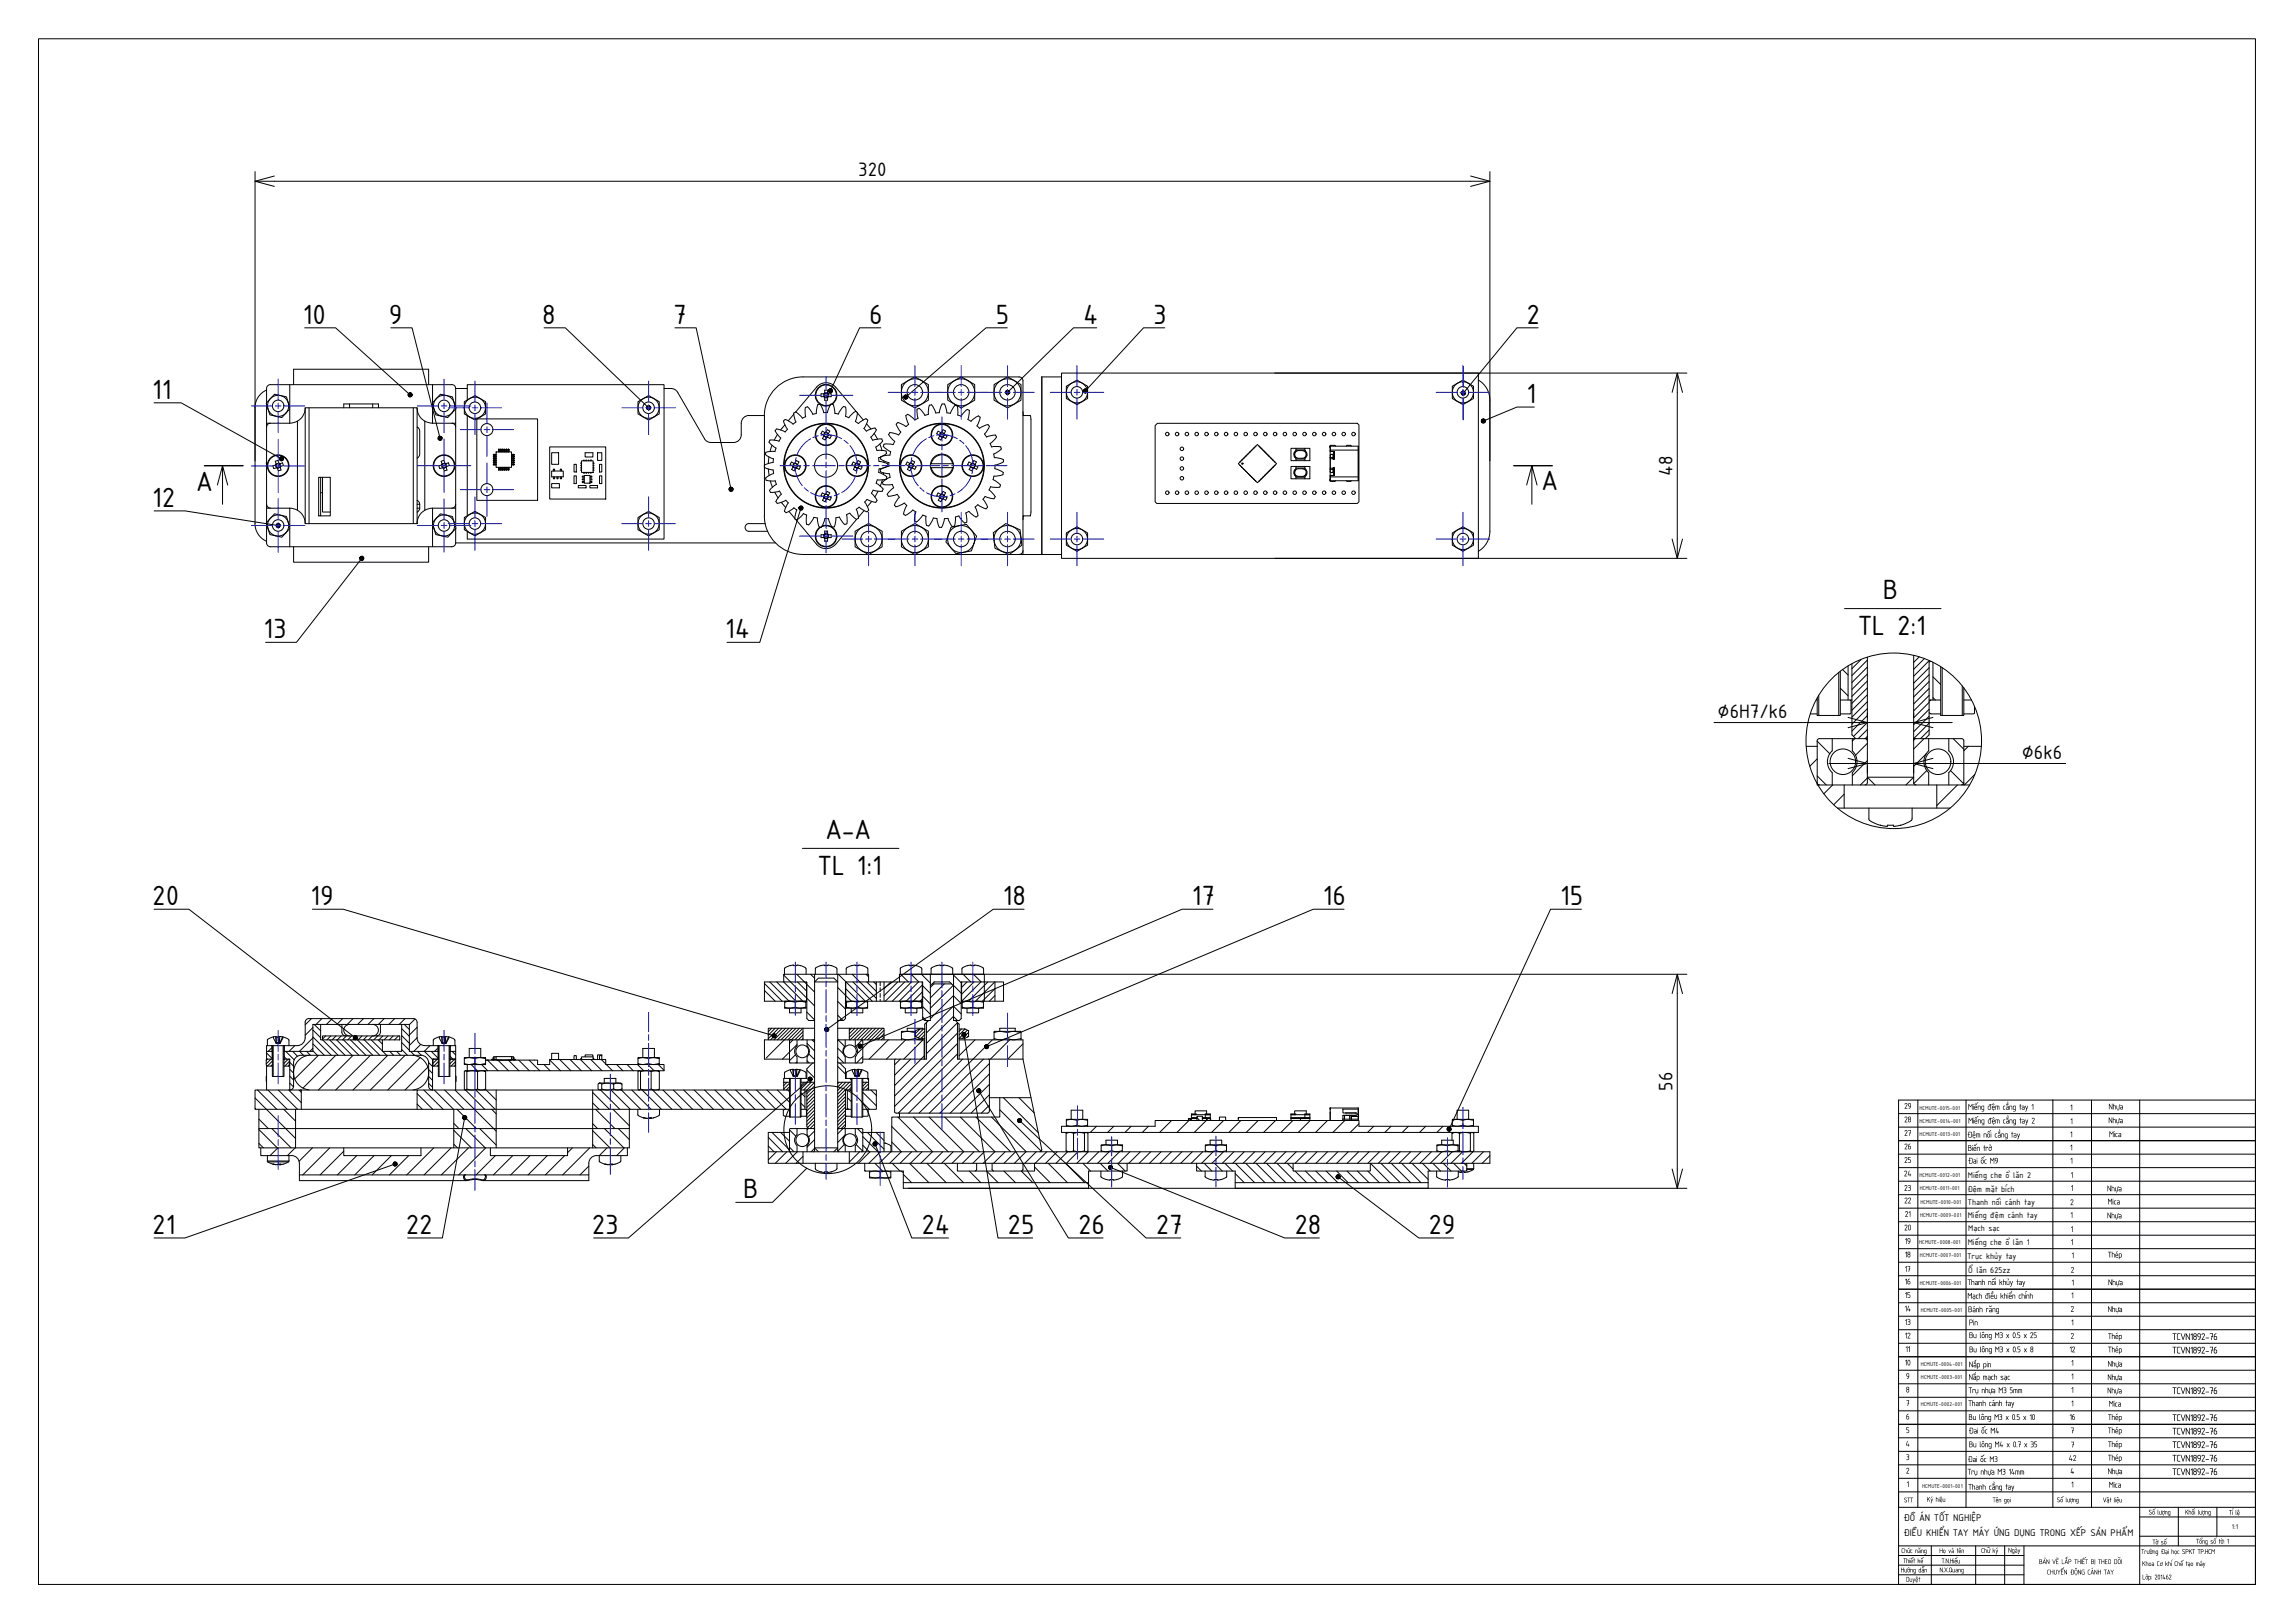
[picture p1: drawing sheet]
<svg xmlns="http://www.w3.org/2000/svg" width="1189mm" height="841mm" viewBox="0 0 1189 841" stroke-linecap="round" stroke-linejoin="round" font-family="sans-serif">
<defs><g id="words">
<g font-size="15.5">
<text x="157" y="168">10</text>
<text x="202" y="168">9</text>
<text x="281" y="168">8</text>
<text x="349" y="168">7</text>
<text x="450" y="168">6</text>
<text x="516" y="168">5</text>
<text x="561" y="168">4</text>
<text x="598" y="168">3</text>
<text x="791" y="168">2</text>
<text x="79" y="207">11</text>
<text x="791" y="209">1</text>
<text x="102" y="255">A</text>
<text x="799" y="254">A</text>
<text x="79" y="263">12</text>
<text x="976" y="310">B</text>
<text x="963" y="329">TL 2:1</text>
<text x="137" y="331">13</text>
<text x="376" y="331">14</text>
<text x="428" y="435">A-A</text>
<text x="424" y="453">TL 1:1</text>
<text x="79" y="469">20</text>
<text x="161" y="469">19</text>
<text x="520" y="469">18</text>
<text x="618" y="469">17</text>
<text x="686" y="469">16</text>
<text x="809" y="469">15</text>
<text x="385" y="621">B</text>
<text x="79" y="640">21</text>
<text x="210" y="640">22</text>
<text x="307" y="640">23</text>
<text x="478" y="640">24</text>
<text x="522" y="640">25</text>
<text x="559" y="640">26</text>
<text x="599" y="640">27</text>
<text x="671" y="640">28</text>
<text x="740" y="640">29</text>
</g>
<g font-size="10.9">
<text x="445" y="91">320</text>
<text x="867" y="247" transform="rotate(-90 867 247)">48</text>
<text x="890" y="372">∅6H7/k6</text>
<text x="1048" y="393">∅6k6</text>
<text x="867" y="565" transform="rotate(-90 867 565)">56</text>
</g>
<g font-size="5.4">
<text x="1126" y="694">TCVN1892-76</text>
<text x="1126" y="701">TCVN1892-76</text>
<text x="1126" y="722">TCVN1892-76</text>
<text x="1126" y="736">TCVN1892-76</text>
<text x="1126" y="743">TCVN1892-76</text>
<text x="1126" y="750">TCVN1892-76</text>
<text x="1126" y="757">TCVN1892-76</text>
<text x="1126" y="764">TCVN1892-76</text>
<text x="987" y="788">ĐỒ ÁN TỐT NGHIỆP</text>
<text x="987" y="796">ĐIỀU KHIỂN TAY MÁY ỨNG DỤNG TRONG XẾP SẢN PHẨM</text>
</g>
<g font-size="4.7">
<text x="987" y="575">29</text>
<text x="1020" y="575">Miếng đệm cẳng tay 1</text>
<text x="1073" y="575">1</text>
<text x="1093" y="575">Nhựa</text>
<text x="987" y="582">28</text>
<text x="1020" y="582">Miếng đệm cẳng tay 2</text>
<text x="1073" y="582">1</text>
<text x="1093" y="582">Nhựa</text>
<text x="987" y="589">27</text>
<text x="1019" y="589">Đệm nối cẳng tay</text>
<text x="1073" y="589">1</text>
<text x="1093" y="589">Mica</text>
<text x="987" y="596">26</text>
<text x="1020" y="596">Biến trở</text>
<text x="1073" y="596">1</text>
<text x="987" y="603">25</text>
<text x="1020" y="603">Đai ốc M9</text>
<text x="1073" y="603">1</text>
<text x="987" y="610">24</text>
<text x="1020" y="610">Miếng che ổ lăn 2</text>
<text x="1073" y="610">1</text>
<text x="987" y="617">23</text>
<text x="1020" y="618">Đệm mặt bích</text>
<text x="1073" y="617">1</text>
<text x="1092" y="617">Nhựa</text>
<text x="987" y="624">22</text>
<text x="1020" y="624">Thanh nối cánh tay</text>
<text x="1073" y="624">2</text>
<text x="1092" y="624">Mica</text>
<text x="987" y="631">21</text>
<text x="1020" y="631">Miếng đệm cánh tay</text>
<text x="1073" y="631">1</text>
<text x="1092" y="631">Nhựa</text>
<text x="987" y="638">20</text>
<text x="1020" y="638">Mạch sạc</text>
<text x="1073" y="638">1</text>
<text x="987" y="645">19</text>
<text x="1020" y="645">Miếng che ổ lăn 1</text>
<text x="1073" y="645">1</text>
<text x="987" y="652">18</text>
<text x="1020" y="652">Trục khủy tay</text>
<text x="1073" y="652">1</text>
<text x="1092" y="652">Thép</text>
<text x="987" y="659">17</text>
<text x="1020" y="660">Ổ lăn 625zz</text>
<text x="1073" y="659">2</text>
<text x="987" y="666">16</text>
<text x="1020" y="666">Thanh nối khủy tay</text>
<text x="1092" y="666">Nhựa</text>
<text x="1073" y="666">1</text>
<text x="987" y="673">15</text>
<text x="1020" y="673">Mạch điều khiển chính</text>
<text x="1073" y="673">1</text>
<text x="987" y="680">14</text>
<text x="1020" y="680">Bánh răng</text>
<text x="1073" y="680">2</text>
<text x="1092" y="680">Nhựa</text>
<text x="987" y="687">13</text>
<text x="1020" y="687">Pin</text>
<text x="1073" y="687">1</text>
<text x="987" y="694">12</text>
<text x="1020" y="693">Bu lông M3 x 0.5 x 25</text>
<text x="1073" y="694">2</text>
<text x="1092" y="694">Thép</text>
<text x="987" y="701">11</text>
<text x="1020" y="701">Bu lông M3 x 0.5 x 8</text>
<text x="1072" y="701">12</text>
<text x="1092" y="701">Thép</text>
<text x="987" y="708">10</text>
<text x="1073" y="708">1</text>
<text x="1020" y="709">Nắp pin</text>
<text x="1092" y="708">Nhựa</text>
<text x="988" y="715">9</text>
<text x="1020" y="715">Nắp mạch sạc</text>
<text x="1073" y="715">1</text>
<text x="1092" y="715">Nhựa</text>
<text x="988" y="722">8</text>
<text x="1020" y="722">Trụ nhựa M3 5mm</text>
<text x="1073" y="722">1</text>
<text x="1092" y="722">Nhựa</text>
<text x="988" y="729">7</text>
<text x="1020" y="729">Thanh cánh tay</text>
<text x="1073" y="729">1</text>
<text x="1093" y="729">Mica</text>
<text x="988" y="736">6</text>
<text x="1020" y="736">Bu lông M3 x 0.5 x 10</text>
<text x="1072" y="736">16</text>
<text x="1092" y="736">Thép</text>
<text x="988" y="743">5</text>
<text x="1020" y="743">Đai ốc M4</text>
<text x="1073" y="743">7</text>
<text x="1092" y="743">Thép</text>
<text x="987" y="750">4</text>
<text x="1020" y="750">Bu lông M4 x 0.7 x 35</text>
<text x="1092" y="750">Thép</text>
<text x="1073" y="750">7</text>
<text x="988" y="757">3</text>
<text x="1020" y="758">Đai ốc M3</text>
<text x="1072" y="757">42</text>
<text x="1092" y="757">Thép</text>
<text x="988" y="764">2</text>
<text x="1020" y="764">Trụ nhựa M3 14mm</text>
<text x="1073" y="764">4</text>
<text x="1092" y="764">Nhựa</text>
<text x="988" y="771">1</text>
<text x="1020" y="772">Thanh cẳng tay</text>
<text x="1073" y="771">1</text>
<text x="1093" y="771">Mica</text>
</g>
<g font-size="3.9">
<text x="987" y="779">STT</text>
<text x="1033" y="778">Tên gọi</text>
<text x="1066" y="778">Số lượng</text>
<text x="1090" y="778">Vật liệu</text>
<text x="1113" y="785">Số lượng</text>
<text x="1132" y="785">Khối lượng</text>
<text x="1155" y="785">Tỉ lệ</text>
<text x="1157" y="792">1:1</text>
<text x="1115" y="800">Tờ số</text>
<text x="1138" y="800">Tổng số tờ: 1</text>
<text x="985" y="805">Chức năng</text>
<text x="986" y="810">Thiết kế</text>
<text x="1005" y="805">Họ và tên</text>
<text x="1027" y="805">Chữ ký</text>
<text x="1041" y="805">Ngày</text>
<text x="1110" y="805">Trường Đại học SPKT TP.HCM</text>
<text x="985" y="815">Hướng dẫn</text>
<text x="1005" y="815">N.X.Quang</text>
<text x="1057" y="810">BẢN VẼ LẮP THIẾT BỊ THEO DÕI</text>
<text x="1061" y="816">CHUYỂN ĐỘNG CÁNH TAY</text>
<text x="1110" y="812">Khoa Cơ khí Chế tạo máy</text>
<text x="988" y="820">Duyệt</text>
<text x="1110" y="818">Lớp: 201462</text>
</g>
<g font-size="3.1">
<text x="995" y="575">HCMUTE-0015-001</text>
<text x="995" y="582">HCMUTE-0014-001</text>
<text x="995" y="589">HCMUTE-0013-001</text>
<text x="995" y="610">HCMUTE-0012-001</text>
<text x="995" y="617">HCMUTE-0011-001</text>
<text x="995" y="624">HCMUTE-0010-001</text>
<text x="995" y="631">HCMUTE-0009-001</text>
<text x="995" y="645">HCMUTE-0008-001</text>
<text x="995" y="651">HCMUTE-0007-001</text>
<text x="995" y="666">HCMUTE-0006-001</text>
<text x="995" y="680">HCMUTE-0005-001</text>
<text x="995" y="708">HCMUTE-0004-001</text>
<text x="996" y="715">HCMUTE-0003-001</text>
<text x="995" y="729">HCMUTE-0002-001</text>
<text x="996" y="771">HCMUTE-0001-001</text>
</g>
</g></defs>
<!-- layer: 0 -->
<g fill="none" stroke="#000" stroke-width=".52">
<path d="M132 94h10M142 91l-10 3 10 3M762 91l10 3-10 3M762 94h10M140 199l-2 2v8M140 199h94M150 199v20h-12M152 191h70M224 199v20h12M234 199l2 1v1M467 199l7-4 4 2 3 2v8l-7 4-3-2-4-2zM474 195h-58a20 20 0 0 0-20 20"/>
<path d="M474 195h24M491 199l7-4 4 2 3 2v8l-7 4-3-2-4-2zM498 195h24M515 199l7-4 4 2 3 2v8l-7 4-3-2-4-2zM522 195h7l1 2v90M540 195v92M550 195v94h216v-94M766 197a12 12 0 0 1 6 10v68a12 12 0 0 1-6 11M869 193v10M132 211v60a10 10 0 0 0 6 9M138 202a10 10 0 0 0-6 9M138 210v61"/>
<path d="M140 219l-1 1-1 1M150 211l-2-5-6-2-4 5 1 3a4 4 0 0 0 4 4h3l4-4M154 218l-4 1M158 211h58v60h-58zM158 211a8 8 0 0 1-4 7v46a8 8 0 0 1 4 7M160 211v60M178 211v-2h18v2M181 209v2M193 209v2M214 211v60M216 211a8 8 0 0 0 4 7v46a8 8 0 0 0-4 7M220 218l4 1"/>
<path d="M224 209l4-5 6 2 2 6-4 4-5-1a3 3 0 0 1-2-3l-1-2M234 219l2 1v1M236 201v10M236 212v61M236 201h6M241 208l5-3 6 3v6l-6 4-4-3a3 3 0 0 1-1-4zM242 207v-8h102v80h-102v-4M242 215v52M247 217h32v42h-32zM331 208l5-3 6 3v6l-6 4-4-3a3 3 0 0 1-1-4zM344 201h4l3 2 15 26h3h11a4 4 0 0 0 4-4v-6M388 215a4 4 0 0 0-4 4"/>
<path d="M388 215h8M396 215v52M411 215l-2 3M412 213v1a3 3 0 0 0 0 4 1.5 1.5 0 0 1-1 2 1.5 1.5 0 0 1-2-1l-2-1a3 3 0 0 0 1 4l-1 2M412 213l4 4M427 206h.1M427 204v1M427 204h.1M427 205v1M428 204h-1M428 206h-1M429 204v2"/>
<path d="M429 206h.1M429 204v-2h-2v2h-1v1v1h1v1h2v-1M429 204h2v1v1h-2M431 209a5 5 0 0 0 0-9 5 5 0 0 0-8 5 5 5 0 0 0 7 5M431 209a6 6 0 0 0 0-9 6 6 0 0 0-9 5 6 6 0 0 0 8 5M433 201a6 6 0 0 0-10 0l-11 12M433 201l11 12M440 216a1.7 1.7 0 0 1-2 0 1.7 1.7 0 0 1 0-2v-3a3 3 0 0 0-3 3 1.4 1.4 0 0 1-2 0 1.4 1.4 0 0 1-1-2l-1-3a3 3 0 0 0-2 4 1.5 1.5 0 0 1-2 1 1.5 1.5 0 0 1-1-2l-1-2a3 3 0 0 0-2 4 1.5 1.5 0 0 1-2 0 1.5 1.5 0 0 1-1-1l-2-2a3 3 0 0 0-1 4l1 1-2 1M440 216l1-1a2.6 2.6 0 0 1 3-1v2a1.6 1.6 0 0 0 0 3 1.6 1.6 0 0 0 2-1l3-1a3 3 0 0 1-1 4 1.5 1.5 0 0 0 1 2 1.5 1.5 0 0 0 2-1h3a2.6 2.6 0 0 1-2 4l-1 1M444 214l3 4M449 220l2 2M481 215a1.7 1.7 0 0 1-2 0 1.7 1.7 0 0 1-1-1l-2-2a3 3 0 0 0 0 4 1.5 1.5 0 0 1-2 1 1.5 1.5 0 0 1-1-1l-3-1a3 3 0 0 0 1 4 1.4 1.4 0 0 1-1 2 1.4 1.4 0 0 1-2-1l-3-1a3 3 0 0 0 1 4 1.5 1.5 0 0 1 0 2 1.5 1.5 0 0 1-2 0l-3-1"/>
<path d="M481 215v-2a2.6 2.6 0 0 1 2-3l1 2a1.6 1.6 0 0 0 2 2 1.6 1.6 0 0 0 1-2l2-3a3 3 0 0 1 2 4 1.4 1.4 0 0 0 1 1 1.4 1.4 0 0 0 1-2l2-2a3 3 0 0 1 1 4 1.5 1.5 0 0 0 2 1 1.5 1.5 0 0 0 1-1l3-2a3 3 0 0 1 0 5 1.5 1.5 0 0 0 1 1 1.5 1.5 0 0 0 2-1l2-2M507 216a3 3 0 0 1 0 4l-1 1M530 213l1 2M530 215h4M534 215v2M534 217v48M553 200l5-3 6 3v6l-6 4-4-3a3 3 0 0 1-1-4zM753 200l5-3 6 3v6l-6 4-4-3a3 3 0 0 1-1-4zM867 203l2-10 3 10M138 240v1M216 237h.1M216 221h.1"/>
<path d="M216 221l2 2v12l-2 2M256 237h1M256 236h1M256 238h.1M256 239h1M256 238h1M256 240h1M256 235v1M256 236v1M256 237v1M256 238v1M256 239v1"/>
<path d="M257 234h8v8h-8zM257 238l-1 1M257 239h-1v1M257 236l-1 1M257 235l-1 1M257 238h-1M257 237l-1 1M257 240h-1h1M257 239h-1h1M257 237h-1h1M257 236h-1h1M258 233h1"/>
<path d="M259 233l-1 1M259 233v1M259 233h.1M259 233h1M260 233l-1 1M260 233v1M260 233h.1M260 233h1M261 233l-1 1M261 233v1M261 233h.1M261 234l1-1v1"/>
<path d="M261 233h1M262 233v1zM262 233h1M263 233l-1 1M263 233v1M263 233h.1M263 233h1M264 233l-1 1M264 233v1M264 233h.1M265 235l1 1M265 238l1 1"/>
<path d="M265 236l1 1M265 237l1 1M265 240h2h-2M265 239h1v1M265 239h2h-2M265 237h2h-2M265 236h2h-2M265 238h2h-2M265 238h1M265 240h1M266 235v1M266 236v1"/>
<path d="M266 237v1M266 238v1M266 239v1M266 236h-1M266 237h-1M266 238h.1M266 239h-1M285 232h29v27h-29zM286 235h3v6h-3zM301 239h6v6h-6zM301 240h.1M302 239h1"/>
<path d="M303 235h4v2h-4zM304 239h.1M305 239h.1M306 239h.1M307 240h.1M310 235h2v4h-2zM398 237v3M400 231l-1 3M403 225l-2 3M407 220l-2 3M407 224l-1-1a2.7 2.7 0 0 0-4 0l1 3a1.6 1.6 0 0 1 1 2 1.6 1.6 0 0 1-2 0h-3a3 3 0 0 0 3 4 1.4 1.4 0 0 1-1 2 1.4 1.4 0 0 1-1 0l-3 1a3 3 0 0 0 3 3 1.5 1.5 0 0 1 1 1 1.5 1.5 0 0 1-2 1l-3 1a3 3 0 0 0 4 2 1.5 1.5 0 0 1 1 2 1.5 1.5 0 0 1-2 1l-2 2a3 3 0 0 0 4 1 1.5 1.5 0 0 1 1 2 1.5 1.5 0 0 1-1 1l-2 2a3 3 0 0 0 4 1 1.5 1.5 0 0 1 2 1 1.5 1.5 0 0 1-1 2l-2 2M451 227a1.8 1.8 0 0 0 1 1 1.8 1.8 0 0 0 2 0h3a3 3 0 0 1-3 3 1.5 1.5 0 0 0 1 2 1.5 1.5 0 0 0 2 0l2 1v1"/>
<path d="M453 225l2 3M456 230l1 3M458 239v1M460 235l-3 1a1.7 1.7 0 0 0-1 1 1.7 1.7 0 0 0 0 2l4 1M460 225l4 4M461 224v1M464 229a1.7 1.7 0 0 1-1 1 1.7 1.7 0 0 1-2 0h-3a3 3 0 0 0 3 4 1.4 1.4 0 0 1 0 2 1.4 1.4 0 0 1-2 0l-3 1a3 3 0 0 0 4 3 1.4 1.4 0 0 1 0 1 1.4 1.4 0 0 1-1 1l-3 1v1M506 221a1.7 1.7 0 0 0 2 1 1.7 1.7 0 0 0 1-1l3-1 1 1M513 221l-1 2a1.6 1.6 0 0 0-1 3 1.6 1.6 0 0 0 2 0h3a3 3 0 0 1-2 3 1.5 1.5 0 0 0 0 2 1.5 1.5 0 0 0 2 0l3 1a3 3 0 0 1-3 3h-1M515 235a1.8 1.8 0 0 0 1 2 1.8 1.8 0 0 0 1 0l3 1a3 3 0 0 1-4 3 1.5 1.5 0 0 0 0 2 1.5 1.5 0 0 0 2 0l2 2a3 3 0 0 1-4 2 1.5 1.5 0 0 0-1 1 1.5 1.5 0 0 0 1 2l2 2a3 3 0 0 1-4 0h-1v2M599 221l1-2h103l1 1v40l-1 1h-104v-1zM643 239h.1"/>
<path d="M644 238l-1 1M644 238h.1M645 237h.1M646 236l-1 1M647 235l-1 1M647 235h.1M648 234h.1M649 233l-1 1M649 233h.1M650 232h.1M651 231l-1 1M653 232h1"/>
<path d="M653 232h.1M654 233h.1M655 233v1M655 234h.1M656 235h.1M657 235v1M657 236h.1M658 237h1M659 238h.1M660 239h1M669 232h10v7h-10zM672 234l3-1a2 2 0 0 1 2 3 2 2 0 0 1-3 1h-2h-1v-2z"/>
<path d="M672 232v1l-1 2 1 4M672 233h4M672 238h4M676 232l1 2M676 233l1 1M677 234v2l-1 2v1M689 234h1M689 231v2h15v14M689 234h.1M689 233v5M689 231h.1M689 237v1"/>
<path d="M689 236h.1M689 238v5h3v3l-3 1M689 231v3h3v4h-1M689 237h2v1M689 237l1-2 1 1v1M689 231h15M690 234h2M690 235h.1M691 238h-2v5M691 238h.1M691 237v1M691 236h.1"/>
<path d="M691 234v4M692 238h.1M692 234h.1M692 234v4M692 238h-1M692 231h-3v1M698 231h2M704 231v2M704 231v18h-15v-6M143 241h-2l1 1h1M143 241v1M143 240v1"/>
<path d="M143 242l1 1M144 240l-1 1M144 242h-1M144 242v1M145 240h.1M145 240l-1-1h-1v1M145 240h-2M145 240v1M145 240h2v1l-2 1M145 242l-1 1M145 242v2h-1v-1M145 241v1"/>
<path d="M145 242h.1M165 247h6v20h-6zM166 247v20M166 255h1M167 247v18h4M216 259h.1M216 259l2 2-1 3-1 1M229 241l-1 1v1l1-1M229 241v1M229 240v1M229 242l1 1M230 240l-1 1"/>
<path d="M230 242h-1M230 242v1M230 240h1M231 240h-2M231 240l-1-1h-1v2M231 240v1M231 240h1l1 1-2 1M231 240h.1M231 242v2h-1v-1M231 242l-1 1M231 241v1M231 242h.1"/>
<path d="M256 241h1M256 240v1M257 240l-1 1M257 241h-1h1M258 242l1 2M258 243h1M259 242v2M259 244h.1M259 242l1 2M259 243h1M260 242v2M260 244h.1"/>
<path d="M260 242l1 2M260 243h1M261 242v2M261 244h.1M261 242l1 2M261 243h1M262 242v2M262 244h.1M262 242l1 2M262 243h1M263 242v2zM263 242v2"/>
<path d="M263 242l1 2M263 243h1M264 242v2zM264 242v2M265 240l1 1M265 241h2h-2M266 240v1M266 241h-1M286 244h6v3h-6zM286 251h4v2h-4zM287 247v1v-1M287 244v-1v1"/>
<path d="M289 247v1v-1M290 247v1h1v-1M290 244v-1h1v1M297 247h2v4h-2zM297 241h2v4h-2zM300 252h4v1h-4zM301 242v1M301 241h.1M301 243v1M302 245h1M303 248h-1v1h1M303 246h3v4h-3z"/>
<path d="M303 247h-1h1M303 249h-1v1h1M304 245h.1M305 245h.1M306 252h4v1h-4zM306 247h1h-1M306 249h1v1h-1M306 248h1v1h-1M306 245h.1M307 243v1M307 242v1M307 241h.1"/>
<path d="M311 247h1v4h-1zM311 241h1v4h-1zM398 243l1 3M399 249l1 3M402 255l1 3M402 260a3 3 0 0 0 5 0 1.5 1.5 0 0 1 1 1 1.5 1.5 0 0 1-1 1v3M452 260l-2 2M455 255l-2 3M456 244l3 1a1.8 1.8 0 0 1 2 1 1.8 1.8 0 0 1 0 1M457 249l-1 3M458 253v1a2.6 2.6 0 0 1-4 0 1.3 1.3 0 0 0-2 1 1.3 1.3 0 0 0 1 2 2.6 2.6 0 0 1 1 3h-3a1.8 1.8 0 0 0-2-1 1.8 1.8 0 0 0-1 1M458 245v1"/>
<path d="M460 240v2M460 242l-2 1a1.6 1.6 0 0 0-3 1 1.6 1.6 0 0 0 2 2l3 1a2.6 2.6 0 0 1-4 2 1.3 1.3 0 0 0-2 1 1.3 1.3 0 0 0 1 1l3 2M461 247l-1 1a2.6 2.6 0 0 0-2 3h2a1.6 1.6 0 0 1 3 1 1.6 1.6 0 0 1-1 2l-2 2a3 3 0 0 0 4 0 1.5 1.5 0 0 1 2 2 1.5 1.5 0 0 1-1 1l-2 3M482 240h1M483 240a6 6 0 0 1 5-4 6 6 0 0 1 6 4M483 242h11a6 6 0 0 1-6 5 6 6 0 0 1-5-5zM483 240h11M494 240h.1M494 242h.1M513 254l1 1a2.6 2.6 0 0 1 1 3h-3a1.7 1.7 0 0 0-1-1 1.7 1.7 0 0 0-2 2l1 1a2.6 2.6 0 0 1 1 4l-3-1a1.5 1.5 0 0 0-2-1 1.5 1.5 0 0 0 0 3l1 2a3 3 0 0 1-4-2 1.4 1.4 0 0 0-2 1 1.4 1.4 0 0 0 0 2v3a3 3 0 0 1-4-3v-1l-2 1M642 240l10-10 10 10-10 10zM643 241h.1"/>
<path d="M643 242h.1M643 242h1M644 243h.1M645 243v1M645 244h1M646 245h1M647 245v1M648 246h.1M648 247h1M649 248h.1M650 248v1M650 249h1"/>
<path d="M650 249h.1M653 249h.1M654 248l-1 1M654 248h.1M655 247h.1M656 246h-1M656 245v1M657 245h.1M658 244h-1M658 244h.1M659 243l-1 1M659 243h.1"/>
<path d="M660 242h.1M661 241h-1M669 242h10v6h-10zM672 243h3a2 2 0 0 1 2 2 2 2 0 0 1-2 2l-3-1-1-1zM672 242v1l-1 2 1 3M672 243h4M672 247h4M676 243l1 2-1 3M676 242v1M676 243h1M689 249h.1M689 243h.1"/>
<path d="M689 248v1h3M689 247h.1M689 246h2M689 243h2M690 246l-1 1M690 246h.1M690 245h.1M691 243v2l-2-1M691 243h1M691 243h.1M691 244v1M691 242v4"/>
<path d="M691 242h.1M691 246h.1M692 243h.1M692 243v3M692 246h.1M692 246h-1M698 249h2M704 247h-15v2M704 247v2M138 261l1 2h1M138 272v10l2 1h94h2v-2M138 263h12"/>
<path d="M150 263l4 1M150 273l-2-5-6-2-4 5 1 3a4 4 0 0 0 4 4h3l4-4M150 263v20M216 265h.1M216 263h2M216 261h2M224 263l-4 1M224 271l4-5 6 2 2 6-4 4-5-1a3 3 0 0 1-2-3l-1-2M224 263v20M224 263h12M236 261v2h-2M236 274v7"/>
<path d="M241 268l5-3 6 3v7l-6 3-4-3a3 3 0 0 1-1-4zM331 268l5-3 6 3v7l-6 3-4-3a3 3 0 0 1-1-4zM396 267a20 20 0 0 0 20 20h34M397 271h-9a2 2 0 0 0-2 2 2 2 0 0 0 2 2h10M405 260l2 3M407 265a3 3 0 0 0 4-1 1.5 1.5 0 0 1 2 0 1.5 1.5 0 0 1-1 2v3M409 265l3 4M412 269l11 13a6 6 0 0 0 10 0M418 267a1.7 1.7 0 0 0-2-1 1.7 1.7 0 0 0-1 2l-2 1h-1M418 267v1a2.6 2.6 0 0 0 1 4M426 273a5 5 0 0 1 7 5 5 5 0 0 1-8 4 5 5 0 0 1 0-9M426 273a6 6 0 0 1 8 5 6 6 0 0 1-9 5 6 6 0 0 1 0-10"/>
<path d="M427 279h.1M427 277v1M427 277h.1M427 278v1M428 277h-1M428 279h-1M429 277h.1M429 279h.1M429 277v1v1M429 277v-2h-2v2h-1v1v1h1v1h2v-1M429 277h2v1v1h-2M439 267a1.8 1.8 0 0 1 1-1 1.8 1.8 0 0 1 2 1l2 2-11 13"/>
<path d="M439 267v1a2.6 2.6 0 0 1-1 4l-2-2a1.6 1.6 0 0 0-2-2 1.6 1.6 0 0 0-1 2l-1 3a3 3 0 0 1-2-4 1.5 1.5 0 0 0-2 0 1.5 1.5 0 0 0-1 2l-2 2a3 3 0 0 1-1-4 1.4 1.4 0 0 0-2-1 1.4 1.4 0 0 0-1 2l-2 2M443 275l7-4 4 2 3 2v8l-7 4-3-2-4-2zM445 269h-1M448 265l-3 3M448 260l1 1a2.6 2.6 0 0 1 0 4l-2-1a1.8 1.8 0 0 0-2-1 1.8 1.8 0 0 0-1 1l1 5M464 262a3 3 0 0 0 4-1 1.2 1.2 0 0 1 2 1 1.2 1.2 0 0 1-1 1 2.6 2.6 0 0 0 0 4M467 275l7-4 4 2 3 2v8l-7 4-3-2-4-2zM473 264l-4 3M473 264a1.7 1.7 0 0 1 2 1 1.7 1.7 0 0 1-1 2v3a3 3 0 0 0 4-2v-1l2 1M480 268v1a2.6 2.6 0 0 0 1 4l3-5M484 268a1.7 1.7 0 0 1 2 1 1.7 1.7 0 0 1 0 2l1 2h1M491 269a1.8 1.8 0 0 0-2 0 1.8 1.8 0 0 0 0 2l-1 2"/>
<path d="M493 273l8-1 5 6-3 7-8 2-5-6zM495 268v1a2.6 2.6 0 0 1-2 4l-2-4M515 276l6-5 4 2 4 2 1 8-7 4-7-3zM531 267l-1 2M534 265v2h-4M553 276l5-3 6 3v7l-6 3-4-3a3 3 0 0 1-1-4zM753 276l5-3 6 3v7l-6 3-4-3a3 3 0 0 1-1-4zM867 279l2 10 3-10M869 279v10M152 283v8h70v-8M236 281h166M450 287h24"/>
<path d="M474 287h76M530 285v2h-2M992 340v66l1 1M954 348v23h-12v-9M958 345v18M960 344v37l2 2M968 341v65l-1 1M1001 343h-1v38l-2 2M1002 343v20M1006 345v26h12v-15M938 370h4M941 363h1"/>
<path d="M954 363h6M958 372l10 2-10 3M958 374h10M959 363v7h-5M992 374h10M1000 369l1 1h5M1000 363h6M1001 363h-1M1002 372l-10 2 10 3M1018 363h4M1023 366v4h-5M936 387h6"/>
<path d="M950 383v6a8 8 0 0 0 0 11v7M958 393l10 3-10 2M958 396h10M960 383v6a8 8 0 0 1 0 11v7M967 383l1 1M968 383h-26v1v23h79M992 383h25l1 1v23M992 396h10M993 383l-1 1M1000 383v6a8 8 0 0 0 0 11v7M1002 393l-10 3 10 2M1010 383v6a8 8 0 0 1 0 11v7"/>
<path d="M1018 387h9M942 406l1 1M952 419h59M956 407v12M968 403l4 4M969 419v6l5 3M991 419v6l-6 3M992 403l-4 4M1004 407v12M1018 406l-1 1M974 428h3h1h3h4M975 428h-1"/>
<path d="M985 428h.1M406 509v-4h44v4M407 519h11M410 500l-3 2v3M410 500h.1M411 500h-1M411 500h2M412 519v3h-3h-2v-3h2h9v3M413 500h2M415 500l3 2M415 500h.1M415 519h.1"/>
<path d="M417 502l1 3M418 519v-10h-22v10h22M418 509v19l1 1h3M426 500h.1M427 500l-4 2v3M427 500h2M429 500h2M431 500l3 2v3M431 500h.1M438 519h40M438 509v19l-1 1h-3M439 519h.1"/>
<path d="M441 500l-2 2v3M442 500h.1M443 500h-1M443 500h2M444 519v3h3h3v-3h-3h-8v3M445 500h2M447 500l3 2v3M447 500h.1M450 519h.1M466 509v-4h44v4M467 519h.1M470 500l-3 2v3"/>
<path d="M470 500h.1M471 500h-1M471 500h2M472 519v3h-3h-2v-3h2h9v3M473 500h2M475 500l3 2v3M475 500h.1M478 519h.1M478 509h-40v10M478 509v10M482 505v24h-3l-1-1v-19M486 500l-3 2v3"/>
<path d="M486 500h.1M487 500h-1M487 500h2M489 500h2M491 500l3 2v3M491 500h.1M492 509l2 2M494 505v24h3l1-1v-19M498 509h22v10h-22M498 509v10M499 519h.1M502 500l-3 2v3"/>
<path d="M502 500h.1M503 500h-1M503 500h2M504 519v3h-3h-2v-3h2h9v3M505 500h2M507 500l3 2v3M507 500h.1M510 519h.1M510 509v10M516 509v10M867 515l2-10 3 10M869 505v10"/>
<path d="M142 537l-3 2v3M142 537l1 4h1h1l1-4M143 537h-1M143 537v4zM143 537h1M144 537l1 4v-4v4M144 537h.1M145 537h1M146 537l-1 3M147 537l2 2M150 539v3M166 531v8h41v-2h-40v2"/>
<path d="M177 531v4l2 2M181 531a3 3 0 0 0-3 3 3 3 0 0 0 3 3M193 531a3 3 0 0 1 3 3 3 3 0 0 1-3 3M197 531v4l-2 2M208 531v14h-10v-6M228 537l-3 2v3M229 537h-1v1l1 3h1h1l1-4M229 537v4zM229 537h1M231 537h-1M231 537v4M231 537v4l-1-4"/>
<path d="M231 537h1M232 537l-1 3M233 537l3 2v3M407 522h.1M410 539h-1v12M412 522h3h3M413 539v3l-1 3 1 3v3M415 522v3h-6v-3M416 533v6M418 522h.1M418 539v3l1 3-1 3v3M422 539h.1"/>
<path d="M422 533h-24v6M422 539h-26v10h13M434 533h24v6M434 539h45v10M435 539h-1M438 539v3l-1 3 1 3v3M439 522h2h3M439 522h.1M440 533v6M441 522v3h6v-3M443 539v3l1 3-1 3v3M447 539v11v1"/>
<path d="M450 522h.1M467 522h.1M467 538v1M472 522h3h3M474 538v-3l-3-1-4 1v3l3 1 4-1 4 1M474 534v3l2 1h3M474 534h-7v1M474 534h.1M475 522v3h-6v-3M478 522h.1M478 533h-8v1M479 533h-3l-2 1"/>
<path d="M479 533h.1M481 529l-2 2M495 529l2 2M497 539h33v10M497 538h3M499 522h.1M500 538h.1M502 534v3l-2 1M504 522h3h3M507 522v3h-6v-3M510 522h.1M515 538v1"/>
<path d="M515 535v-1h14v1M518 534v-1h8v1M522 535v3l-3 1-4-1v-3l3-1 4 1 4-1 3 1v3M522 538l4 1 3-1M529 538v1M138 558v2M138 552v13M138 549h3M138 545h3M139 549h-1v3h3M141 542v16h6v-16M141 549v-7h-3v7"/>
<path d="M143 540l2 1M143 540h1M147 542h7a4 4 0 0 0 4-4v-9l2-1h55l1 1v9a4 4 0 0 0 4 4h7M147 542v3M150 549v3h-3M160 547a9 9 0 0 0-8 9 9 9 0 0 0 8 9M214 547a9 9 0 0 1 8 9 9 9 0 0 1-8 9M225 552h2M225 549h-1M227 542v16h6v-16M227 542v7M227 545h-15v-14h-50v14h-15v4h3v16l2-2v-12a4 4 0 0 1 4-4h62a4 4 0 0 1 4 4v12l2 2v-16h3h-3"/>
<path d="M229 540l2 1M229 540h1M233 549h3M233 545h3M233 545v-3h3v23M236 549v3h-3M236 558v3M241 549v-1h11v1M241 551v1h11v-1M242 552v3M243 548v-5h6v5M246 549v2l-3 1-2-1v-2l2-1 9 1v2"/>
<path d="M246 551l3 1 3-1M247 552h5M247 555v9l2 1 3-1v-9M251 555h1h-11v9v1l1-1v-9M252 549h27v3h6v-3h29v3h30v3h-103M256 548l-1 1M257 548v1h8v-1M257 549h-1M258 549h.1M259 549h.1M260 549h.1M261 549h.1"/>
<path d="M262 549h.1M263 549h.1M264 549h.1M265 549h.1M265 549h1M266 548v1v-1h-10v1h-1M266 549h1M267 549h.1M286 549v-3h3v3M297 549v-2h2v2M301 549v-1h6v1M301 548v1"/>
<path d="M303 548v-1h4v1M307 548l1 1M310 549v-2h2v2M312 547h-1v2M331 549v-1h11v1M331 551v1M331 555h.1M333 548v-5h6v5M336 549v2l-3 1-2-1v-2l2-1 9 1v2M336 551l3 1 3-1M337 555v9l2 1 3-1v-9M341 555h1h-11v9v1l1-1v-9"/>
<path d="M342 551v1M409 559h.1M409 550l1 1M410 554l1 4M410 554l-3 2v3M411 554h-1M411 554v4zM411 558h.1M411 558h2M411 554h1M411 558h1M413 554h-1"/>
<path d="M413 554h.1M413 554v4l-1-4M413 554h1M413 554v4M414 554l-1 4M415 554h-1M415 554l3 2M415 554l-2 4M415 559h.1M417 556l1 3M418 555l4 4M421 551l-3 3v5h-3v20h-6v-20h-3v2h3"/>
<path d="M422 550v1M434 550l1 1M434 553l4 4M435 551l3 3v5h3v20h6v-20h3v2h-3M440 559l1 1M441 559h.1M442 554l-3 2v3M442 554l1 4M443 554h-1M443 554v4zM443 558h.1M443 558h2"/>
<path d="M443 554h1M443 558h1M445 554h-1M445 554h.1M445 554v4l-1-4M445 554h1M445 554v4M446 554l-1 4M447 554l3 2v3M447 554h-1M447 554l-2 4M447 549h33"/>
<path d="M447 559h.1M449 559l1 1M464 549v27l2 1v2M496 549h34M512 549h1v27l-1 1M530 549l10 47-1 1M134 575v20h192v-20M153 575v20M156 565h60M156 575v-10h-24v10h277M235 575v20M241 565h.1"/>
<path d="M242 564l2 1 3-1M252 564l-1 1M257 565v30M307 565v30M310 561h12v1M312 564l-1 1M312 562l-1-1-1 1v2l1 1M313 561v-2h6v2M318 562v2l-3 1-3-1v-2l3-1 7 1v2M318 564l2 1 2-1M322 564v1M331 575v3l3 1"/>
<path d="M331 565h.1M332 564l2 1 3-1M336 579l1 1M337 579v1M337 579h1h-5l2 1M339 579l-2 1M342 564l-1 1M342 575v3l-3 1M406 561v4M407 575h-1v3h3M409 565h-193v10M409 565h.1"/>
<path d="M415 565h3v19l1 1M415 575h3M415 561h7M417 565v10M418 575v3h-3M434 561h7M438 578h3M438 575h3M439 575h-1M439 565v10M441 565h-3v19l-1 1M441 565h.1"/>
<path d="M447 565h7v10h-7M447 565h.1M450 575v3h-3M450 561v4M513 569h21M518 569v10h-56v18M616 580h1M616 580h1v1M616 580v1M616 580h.1M617 580h.1M617 580v1"/>
<path d="M617 580h3M619 577v-1h6v1M621 579h-4v2h2M623 580h4M623 579h4M625 579v-2h2v3M625 580v1M626 580v1h1M627 578l-10-1v2h3l2 2M627 580v1M669 580h10M669 579h10"/>
<path d="M671 577v-1h6v1M674 580v1h-3M676 579v-2h3v4h-2M679 578l-10-1v4h2M689 574v1M689 576v5M689 574v6M689 574h.1M689 574h15v5M696 578h.1M697 578h.1M697 578v2z"/>
<path d="M697 577h5M697 578h5M700 578v2zM700 578h.1M700 578v2M700 579v1M700 579h4M700 578v1M704 580h.1M704 575h-8v2h7v1h-7v2h8M704 575v5M704 575h.1"/>
<path d="M704 579v1M704 580v1M134 585h192M135 595v4h16a4 4 0 0 1 4 4v9h87M139 599v3M150 599v3M178 595v4h40v-4M254 595v4h40v-4M311 599v3l3 1M322 599v3l-3 1M325 595v4h-16a4 4 0 0 0-4 4v9h-54M409 596l1 1"/>
<path d="M409 587h-11v16h374v-6h-374M413 585v3l-1 3 1 3v3M416 597v6M418 585v3l1 3-1 3v3M422 597v-1v-87l2-2h8l2 2v87l1 1M422 585h.1M422 585h-13v12M422 595l2 2M434 585h13v12M434 595l-2 2M435 585h-1M438 585v3l-1 3 1 3v3"/>
<path d="M440 597v6M443 585v3l1 3-1 3v3M447 596v1M447 587h11v10M458 592l4 2v3M550 584h49v-3h105v3h62v3h-216zM553 587v9M553 581v-1h11v1M553 583v1M553 587h1h2v9l3 1 3-1v-9M553 597v-1l1 1 2-1 1 1M555 580v-5h6v5"/>
<path d="M557 587h-1h3h5v9l-1 1-1-1M558 581l3-1 3 1v2l-3 1-3-1zM558 581l-3-1-2 1v2l2 1 3-1M563 587h.1M563 597h.1M564 583v1M571 594v-1h11v1M571 596v1M573 593v-2h6v2M576 594l3-1 3 1v2l-3 1-3-1zM576 594l-3-1-2 1v2l2 1 3-1M582 596v1"/>
<path d="M616 581h1M616 581h.1M617 581h.1M620 581v-3h3v3M625 594v-1h11v1M625 596v1M625 581h.1M627 593v-2h6v2M630 596l-3 1-2-1v-2l2-1 9 1v2M630 594v2l3 1 3-1M632 581v-2h3v2M636 596v1"/>
<path d="M640 581h.1M641 581h.1M642 581v-2h20v2h-1M643 581h1M644 581h3M657 581h2M659 581h1M683 581h.1M745 594v-1h11v1M745 596v1M747 593v-2h6v2M750 594l3-1 3 1v2l-3 1-3-1z"/>
<path d="M750 594l-3-1-2 1v2l2 1 3-1M752 587v4M753 581v-1h11v1M753 583v1M753 587h-1h2h2v9l3 1 3-1v-9M753 587h.1M755 580v-5h6v5M756 596v1M756 597h1M757 587h-1h3h5v9l-1 1-1-1M758 581l3-1 3 1v2l-3 1-3-1zM758 581l-3-1-2 1v2l2 1 3-1"/>
<path d="M763 587h.1M763 597h.1M764 583v1M139 602h.1M139 602h11M139 602l3 1M139 602h10l-2 1M141 603l2 1zM144 603v1M145 603v1M145 604h.1M145 604l1-1-3 1"/>
<path d="M147 603l-2 1M150 602h.1M155 609h150M241 609a2 2 0 0 0 1 2 2 2 0 0 0 2 0h4a2.4 2.4 0 0 0 3-1l1-1h-1a1.8 1.8 0 0 1 0 2 1.8 1.8 0 0 1-2 0l-6 1a1.8 1.8 0 0 1-2-1 1.8 1.8 0 0 1 0-2zM313 603l2 1zM316 603v1M317 603v1M317 604h.1M317 604l1-1-3 1M319 603l-2 1M423 603v3a6 6 0 0 0 6 1h2M426 607h.1"/>
<path d="M431 607h.1M434 603v3l-3 1M448 603v4h20v9h96v-9h20v-4M451 607h2h3v3h-2h-3zM451 607h.1M451 610h11M456 607h3h3v3h-3h-3M462 607h.1M467 607l1 1M468 613h96M496 603v4h40v-4M506 606l-1 1"/>
<path d="M506 603v3M514 606l1 1M514 603v3M530 603v3M530 606l-1 1M571 607v3a6 6 0 0 0 6 1h2M574 611h.1M579 611h.1M582 607v3l-3 1M620 603v4h20v9h100v-9h20v-4M625 607v3l2 1M628 611h5"/>
<path d="M628 611h.1M633 611h.1M636 607v3l-3 1M640 613h100M670 603v4h40v-4M745 607v3l3 1M748 611h5M748 611h.1M753 611h.1M756 607v3l-3 1M760 606h4M760 606h3"/>
<path d="M761 607h.1M761 607h-5M763 606l-2 1M764 606h-1M764 603v3M867 606l2 10 3-10M869 606v10"/>
<circle cx="144" cy="210" r="5"/>
<circle cx="144" cy="210" r="3"/>
<circle cx="230" cy="210" r="5"/>
<circle cx="230" cy="210" r="3"/>
<circle cx="246" cy="211" r="5"/>
<circle cx="246" cy="211" r="3"/>
<circle cx="336" cy="211" r="5"/>
<circle cx="336" cy="211" r="3"/>
<circle cx="428" cy="205" r="1.1"/>
<circle cx="474" cy="203" r="7"/>
<circle cx="474" cy="203" r="4"/>
<circle cx="498" cy="203" r="7"/>
<circle cx="498" cy="203" r="4"/>
<circle cx="522" cy="203" r="7"/>
<circle cx="522" cy="203" r="4"/>
<circle cx="558" cy="203" r="5"/>
<circle cx="558" cy="203" r="3"/>
<circle cx="758" cy="203" r="5"/>
<circle cx="758" cy="203" r="3"/>
<circle cx="252" cy="223" r="3"/>
<circle cx="605" cy="225" r=".9"/>
<circle cx="610" cy="225" r=".9"/>
<circle cx="613" cy="233" r=".9"/>
<circle cx="613" cy="238" r=".9"/>
<circle cx="615" cy="225" r=".9"/>
<circle cx="620" cy="225" r=".9"/>
<circle cx="625" cy="225" r=".9"/>
<circle cx="630" cy="225" r=".9"/>
<circle cx="635" cy="225" r=".9"/>
<circle cx="640" cy="225" r=".9"/>
<circle cx="646" cy="225" r=".9"/>
<circle cx="651" cy="225" r=".9"/>
<circle cx="656" cy="225" r=".9"/>
<circle cx="661" cy="225" r=".9"/>
<circle cx="666" cy="225" r=".9"/>
<circle cx="671" cy="225" r=".9"/>
<circle cx="676" cy="225" r=".9"/>
<circle cx="681" cy="225" r=".9"/>
<circle cx="686" cy="225" r=".9"/>
<circle cx="691" cy="225" r=".9"/>
<circle cx="696" cy="225" r=".9"/>
<circle cx="701" cy="225" r=".9"/>
<circle cx="144" cy="241" r="6"/>
<circle cx="144" cy="241" r="5"/>
<circle cx="144" cy="241" r="1.1"/>
<circle cx="230" cy="241" r="6"/>
<circle cx="230" cy="241" r="5"/>
<circle cx="230" cy="241" r="1.1"/>
<circle cx="252" cy="254" r="3"/>
<circle cx="428" cy="241" r="22"/>
<circle cx="428" cy="241" r="6"/>
<circle cx="488" cy="241" r="22"/>
<circle cx="488" cy="241" r="6"/>
<circle cx="605" cy="255" r=".9"/>
<circle cx="610" cy="255" r=".9"/>
<circle cx="613" cy="248" r=".9"/>
<circle cx="613" cy="243" r=".9"/>
<circle cx="615" cy="255" r=".9"/>
<circle cx="620" cy="255" r=".9"/>
<circle cx="625" cy="255" r=".9"/>
<circle cx="630" cy="255" r=".9"/>
<circle cx="635" cy="255" r=".9"/>
<circle cx="640" cy="255" r=".9"/>
<circle cx="644" cy="240" r=".4"/>
<circle cx="646" cy="255" r=".9"/>
<circle cx="651" cy="255" r=".9"/>
<circle cx="656" cy="255" r=".9"/>
<circle cx="661" cy="255" r=".9"/>
<circle cx="666" cy="255" r=".9"/>
<circle cx="671" cy="255" r=".9"/>
<circle cx="676" cy="255" r=".9"/>
<circle cx="681" cy="255" r=".9"/>
<circle cx="686" cy="255" r=".9"/>
<circle cx="691" cy="255" r=".9"/>
<circle cx="696" cy="255" r=".9"/>
<circle cx="701" cy="255" r=".9"/>
<circle cx="144" cy="272" r="5"/>
<circle cx="144" cy="272" r="3"/>
<circle cx="230" cy="272" r="5"/>
<circle cx="230" cy="272" r="3"/>
<circle cx="246" cy="271" r="5"/>
<circle cx="246" cy="271" r="3"/>
<circle cx="336" cy="271" r="5"/>
<circle cx="336" cy="271" r="3"/>
<circle cx="428" cy="278" r="1.1"/>
<circle cx="450" cy="279" r="7"/>
<circle cx="450" cy="279" r="4"/>
<circle cx="474" cy="279" r="7"/>
<circle cx="474" cy="279" r="4"/>
<circle cx="498" cy="279" r="7"/>
<circle cx="498" cy="279" r="4"/>
<circle cx="522" cy="279" r="7"/>
<circle cx="522" cy="279" r="4"/>
<circle cx="558" cy="279" r="5"/>
<circle cx="558" cy="279" r="3"/>
<circle cx="758" cy="279" r="5"/>
<circle cx="758" cy="279" r="3"/>
<circle cx="955" cy="395" r="7"/>
<circle cx="1004" cy="395" r="7"/>
<circle cx="416" cy="545" r="3"/>
<circle cx="440" cy="545" r="3"/>
<circle cx="416" cy="591" r="3"/>
<circle cx="440" cy="591" r="3"/>
</g>
<g fill="#000" stroke="#000" stroke-width=".52">
<circle cx="645" cy="237" r=".1"/>
<circle cx="648" cy="234" r=".1"/>
<circle cx="649" cy="233" r=".1"/>
<circle cx="651" cy="231" r=".1"/>
<circle cx="653" cy="231" r=".1"/>
<circle cx="655" cy="233" r=".1"/>
<circle cx="656" cy="235" r=".1"/>
<circle cx="659" cy="237" r=".1"/>
<circle cx="659" cy="238" r=".1"/>
<circle cx="660" cy="239" r=".1"/>
<circle cx="661" cy="239" r=".1"/>
<circle cx="690" cy="235" r=".1"/>
<circle cx="691" cy="238" r=".1"/>
<circle cx="643" cy="241" r=".1"/>
<circle cx="645" cy="243" r=".1"/>
<circle cx="649" cy="247" r=".1"/>
<circle cx="650" cy="248" r=".1"/>
<circle cx="651" cy="249" r=".1"/>
<circle cx="653" cy="249" r=".1"/>
<circle cx="656" cy="246" r=".1"/>
<circle cx="658" cy="244" r=".1"/>
<circle cx="659" cy="243" r=".1"/>
<circle cx="660" cy="242" r=".1"/>
<circle cx="661" cy="241" r=".1"/>
<circle cx="691" cy="242" r=".1"/>
<circle cx="409" cy="519" r=".1"/>
<circle cx="411" cy="558" r=".1"/>
<circle cx="413" cy="558" r=".1"/>
<circle cx="443" cy="558" r=".1"/>
<circle cx="616" cy="580" r=".1"/>
<circle cx="617" cy="580" r=".1"/>
<circle cx="642" cy="580" r=".1"/>
<circle cx="689" cy="575" r=".1"/>
<circle cx="689" cy="574" r=".1"/>
<circle cx="689" cy="577" r=".1"/>
<circle cx="697" cy="578" r=".1"/>
<circle cx="697" cy="577" r=".1"/>
<circle cx="459" cy="592" r=".1"/>
<circle cx="641" cy="581" r=".1"/>
</g>
<g fill="none" stroke="#000" stroke-width=".52">
<path d="M132 89v150M142 94h620M772 89v150M158 170h16l38 34M203 170h11l14 56M282 170h11l42 41M350 170h11l18 83M456 170h-11l-14 32M522 170h-11l-41 35M568 170h-12l-33 33M604 170h-11l-30 32M797 170h-11l-27 33"/>
<path d="M661 193h213M80 209h14l51 28M795 211h-9l-16 7M869 203v76M80 265h16l47 7M415 264l-21 69h-17M187 290l-33 43h-16M661 289h213M956 315h50M992 340h.1M953 348v23M954 357l4 4"/>
<path d="M955 347l3 3M965 342l-5 4M968 346l-8 8M968 349l-8 8M968 342l-8 8M968 353l-8 8M968 356l-8 8M995 340l-3 3M997 341l-5 6M1000 346l-8 8M1000 350l-8 8M1000 353l-8 8"/>
<path d="M1000 357l-8 8M1000 342l-8 8M1002 351l4 4M1007 346v25M1017 355v16M888 374h70M943 360v11M968 364l-8 8M968 371l-8 8M968 360l-8 8M968 367l-8 8M968 378l-5 5"/>
<path d="M968 369v3M992 374h-24l-7 8M1000 360l-8 8M1000 371l-8 8M1000 364l-8 8v-3M1000 368l-8 8M1000 375l-8 8M1000 378l-5 5M1002 361l1 2M1002 374h10M942 384l6 7M948 396h10"/>
<path d="M961 383l-1 1M968 382l-1 1M968 385l-6 6M968 394l-8 8M968 397v4M968 396h24M992 397v4M997 383l-5 5M998 391l-6 6M999 399l-7 7M1002 396h69M1011 399l7 7"/>
<path d="M1012 383l6 5M942 402l4 5M950 407l-5 4M956 412l-6 5M968 403l-4 4M1014 407l-10 10M416 440h50M80 471h18l85 66M162 471h16l222 65M531 471h-16l-86 62M629 471h-16l-166 71M697 471h-16l-169 71"/>
<path d="M820 471h-16l-53 113M396 513l6 6M396 510l9 9M399 509l10 10M403 509l10 10M406 509l10 10M406 505l12 12M413 505l5 5M413 509l5 4M418 517l4 4M418 510l4 4M420 505l2 2"/>
<path d="M434 519l4 4M434 512l4 4M434 505l14 14M438 516l3 3M438 512l7 7M442 505l12 12M442 509l10 10M449 505l1 1M449 509l5 5M453 509l1 1M454 509v10M462 509l-4 3"/>
<path d="M465 509l-7 7M467 505l4 4M469 509l-10 10M469 505h405M472 505l4 4M472 509l-10 10M476 509l-10 10M478 505l4 4M478 510l-8 9M478 514l-5 5M478 518l-1 1M478 516l4 4"/>
<path d="M478 511l4 4M484 510l-2 2M489 510l-7 7M494 511l-12 11M494 516l-12 12M494 516l4 4M494 511l4 4M494 505l4 4M499 505l4 4M501 509l-3 3M505 505l3 4-10 10M505 509l-7 6"/>
<path d="M510 505h.1M512 509l-10 10M516 509l-10 10M516 516l-3 3M516 512l-7 7M869 515v91M161 528l-3 3M162 532l-4 4M162 538l-7 7M167 528l-3 3M169 537l-2 1M171 537l-2 2"/>
<path d="M172 528l-3 3M174 537l-2 2M177 537l-2 2M178 528l-3 3M180 537l-2 2M182 537l-2 2M183 528l-3 3M185 537l-2 2M188 537l-2 2M188 528l-3 3M190 537l-2 2M193 537l-2 2"/>
<path d="M194 528l-3 3M196 537l-2 2M198 537l-2 2M199 528l-3 3M201 537l-2 2M204 537l-2 2M205 528l-3 3M206 537l-2 2M210 528l-3 3M215 528l-3 3M216 532l-4 4M216 538l-4 4"/>
<path d="M400 533l-2 2M402 533l-4 3M404 533l-6 5M405 533l-6 6M407 533l-6 6M409 533l-6 6M411 533l-6 6M411 539l-2 2M413 533l-16 15M414 533l-6 6M416 533l-6 6M416 535l-4 4"/>
<path d="M416 536l-2 3M416 538l-1 1M418 524l4 4M421 539l1 1M434 526l3 3M434 539l4 3M441 533l-1 1M443 533l-3 3M445 533l-5 5M447 533l-6 6M447 539l-4 3M448 533l-6 6"/>
<path d="M450 533l-6 6M452 533l-6 6M454 533l-6 6M456 533l-6 6M457 533l-13 13M458 534l-5 5M458 537l-1 2M458 536l-3 3M460 539l-10 10M469 539l-10 10M477 533l-3 3M478 527l2 2"/>
<path d="M478 522l4 4M478 539l-10 10M479 533l-4 4M479 538h.1M479 534l-3 4M479 536l-2 2M481 529l-1 1v19M494 527l-14 14M494 527l2 2M494 521l4 4M494 521l-14 14M496 530l-16 16"/>
<path d="M496 535l-32 33M496 530v19M498 533l-1 1M500 537l17 105h18M500 533l-3 3M501 534l-4 4M502 535l-3 3M502 537h-1M505 539l-8 8M514 539l-38 38M523 539l-10 10M141 543l-2 2"/>
<path d="M142 542v16M147 542v16M147 542h.1M153 542l-3 3M162 543l-1 2M165 547l-12 12M174 547l-17 17M183 547l-18 18M192 547l-18 18M201 547l-18 18M210 547l-18 18M218 548l-17 17"/>
<path d="M218 541l-4 4M222 553l-12 12M223 542l-3 3M227 543l-2 2M228 542v16M233 542v16M234 542h-1M236 545h.1M244 552l3 3M250 552l3 3M253 549l5 6M258 549l6 6"/>
<path d="M263 549l6 6M269 549l5 6M274 549l6 6M282 552l3 3M285 549l5 6M290 549l6 6M295 549l6 6M301 549l6 6M306 549l6 6M312 549l2 2M314 552l3 3M320 552l3 3"/>
<path d="M325 552l3 3M330 552l4 3M336 552l3 3M341 552l3 3M410 559v20M412 547l-3 3M413 541l-8 8M413 550l-1 1M415 559v20M418 550l1 1M418 541l4 4M419 560l-93 82h-18"/>
<path d="M419 546l3 3M434 548l3 3M434 543l3 3M442 559v20M447 559v20M447 548l-3 3M467 549l-3 3M472 549l-8 8M479 547l-15 16M496 541l-32 32M496 546l-30 31M499 549l-28 28"/>
<path d="M510 549l-28 28M513 551l-26 26M513 556l-21 21M530 541l-8 8M132 569l21 21M132 574l1 1M133 565l10 10M134 580l5 5M139 565l10 10M144 565l10 10M147 575l6 6M150 565l6 6"/>
<path d="M155 565l1 1M216 572l3 3M216 567l8 8M220 565l10 10M225 565l10 10M230 565l10 10M236 565l21 21M237 575l10 10M241 565l10 10M247 565l10 10M252 565l5 5M255 575l2 2"/>
<path d="M307 566l9 9M307 572l3 3M309 575l10 10M311 565l10 10M317 565l10 10M318 575l8 8M322 565l10 10M327 565l10 10M333 565l10 10M338 565l10 10M344 565l10 10M349 565l10 10"/>
<path d="M354 565l10 10M360 565l10 10M365 565l10 10M371 565l10 10M376 565l10 10M381 565l10 10M387 565l10 10M392 565l10 10M397 565l10 10M403 565l6 6M408 561l-2 2M408 565l1 1"/>
<path d="M409 561l-3 3M409 563l-2 2M415 572l2 2M415 566l2 2M417 561l-2 2M419 561l-4 3M420 561l-4 4M422 561l-4 4M422 563l-4 4M422 565l-4 3M422 566l-4 4M422 568l-4 4"/>
<path d="M422 570l-4 4M422 572l-4 4M422 573l-4 4M422 575l-4 4M422 577l-4 4M422 579l-4 4M435 561h-1M437 561l-3 2M438 566l-4 4M438 568l-4 4M438 570l-4 4M438 572l-4 4"/>
<path d="M438 574l-4 4M438 575l-4 4M438 577l-4 4M438 579l-4 4M438 561l-4 4M439 574l1 1M439 569l2 2M440 561l-6 6M441 565h.1M441 562l-7 7M441 563l-1 2M447 571l4 4"/>
<path d="M447 566l7 7M447 561h.1M449 561l-2 2M450 562l-3 3M450 563l-1 2M451 565l3 3M465 579l18 18M473 579l18 18M482 579l18 18M490 579l18 18M498 579l18 18-6 6M506 579l18 18"/>
<path d="M508 566l46 76h18M513 562l-15 15M513 567l-10 10M513 573l-4 4M514 579l18 18-6 6M518 575l22 22M520 569l18 18M528 569l8 8M994 570v211M1084 570v211M134 592l2 3M134 585l10 10"/>
<path d="M141 585l10 10M144 595l-4 4M153 595l-4 4M162 595l-7 7M171 595l-14 14M178 597l-12 12M185 599l-10 10M194 599l-10 10M203 599l-10 10M212 599l-10 10M225 595l-14 14M234 595l-14 14"/>
<path d="M235 586l9 9M235 582l3 3M235 593l2 2M241 580l-12 62h-18M241 585l10 10M243 595l-14 14M249 585l8 8M252 595l-14 14M257 599l-10 10M266 599l-10 10M275 599l-10 10M284 599l-10 10"/>
<path d="M293 599l-10 10M297 595l-3 2M306 595l-14 14M307 582l3 3M307 593l2 2M307 586l9 9M313 585l10 10M315 595l-4 4M320 585l6 5M324 595l-4 4M398 594l3 3M398 589l8 8"/>
<path d="M400 587l9 9M402 597l-4 4M405 587l4 4M408 597l-6 6M409 587h.1M409 594l2 3M409 585l3 4M413 597l-6 6M416 599l-3 4M419 585h-1M422 581l-3 3M422 582l-2 3"/>
<path d="M422 584v1M422 586l-3 3M422 595l-2 2M422 591l-4 3M437 585l-3 3M437 589l-3 3M438 593l-4 3M438 581l-4 4M438 583l-2 2M444 593l3 4M444 585l3 3M445 597l-5 5"/>
<path d="M447 593l4 4M447 589l8 8M450 587l8 8M451 597l-6 6M454 594l19 48h19M454 587l4 4M456 597l-6 6M462 597l-6 6M462 592l5 5M462 584l13 13M467 597l-6 6M472 597l-6 6"/>
<path d="M478 597l-6 6M483 597l-6 6M489 597l-6 6M494 597l-6 6M499 597l-6 6M505 597l-6 6M510 597l-6 6M521 597l-6 6M526 597l-6 6M529 581l65 61h18M537 597l-6 6M542 597l-6 6"/>
<path d="M548 597l-6 6M553 597l-6 6M559 597l-6 6M564 597l-6 6M568 584l-3 3M569 597l-6 6M575 597l-6 6M577 584l-3 3M580 597l-6 6M586 597l-6 6M586 584l-3 3M591 597l-6 6"/>
<path d="M595 584l-3 3M596 597l-6 6M602 597l-6 6M607 597l-6 6M607 581l-6 6M613 597l-6 6M616 581l-6 6M618 597l-6 6M623 597l-6 6M625 581l-6 6M629 597l-6 6M634 581l-6 6"/>
<path d="M634 597l-6 6M639 597l-6 6M643 581l-6 6M645 597l-6 6M650 597l-6 6M652 581l-6 6M656 597l-6 6M661 597l-6 6M661 581l-6 6M666 597l-6 6M670 581l-6 6M672 597l-6 6"/>
<path d="M677 597l-6 6M679 581l-6 6M683 597l-6 6M688 581l-6 6M688 597l-6 6M693 597l-6 6M697 581l-6 6M699 597l-6 6M704 597l-6 6M704 582l-4 5M710 597l-6 6M712 584l-3 3"/>
<path d="M715 597l-6 6M720 597l-6 6M721 584l-3 3M726 597l-6 6M730 584l-3 3M731 597l-6 6M736 597l-6 6M739 584l-3 3M742 597l-6 6M747 597l-6 6M748 584l-3 3M753 597l-6 6"/>
<path d="M758 597l-6 6M763 597l-6 6M769 597l-6 6M772 599l-4 4M204 603l-108 39h-16M305 604l-4 5M418 605l-18 18h-19M448 607h.1M453 603l4 4M462 603l4 4M468 609l4 4M471 616h403"/>
<path d="M471 603l10 10M480 603l10 10M489 603l10 10M502 607l6 6M511 607l6 6M520 607l6 6M529 607l6 6M536 605l8 8M543 603l10 10M552 603l10 10M561 603l4 4M570 603l4 4"/>
<path d="M576 605l90 37h18M579 603l4 4M620 604l3 3M624 603l4 4M629 603l4 4M635 603l4 4M640 608l5 5M640 603l10 10M646 603l10 10M651 603l10 10M656 603l10 10M662 603l10 10"/>
<path d="M667 603l3 3M671 607l6 6M677 607l6 6M682 607l6 6M687 607l6 6M693 607l6 6M694 610l41 32h18M698 607l6 6M703 607l6 6M709 607l6 6M710 603l10 10M716 603l10 10"/>
<path d="M721 603l10 10M726 603l10 10M732 603l8 8M737 603l4 4M743 603l4 4M748 603l4 4M753 603l4 4M759 603l1 1"/>
<circle cx="981" cy="384" r="45"/>
<circle cx="429" cy="585" r="23"/>
</g>
<g fill="#000" stroke="#000" stroke-width=".52">
<path d="M213 205v1zM336 211l1 1zM468 206h1zM521 204l1-1zM757 204h1zM768 218h1zM146 238h1zM228 227v1zM379 254h1zM144 272l1 1zM415 262v1zM188 289h-1z"/>
<path d="M184 538h1zM401 537h1zM427 534h1zM428 534h1zM499 535l1 1zM420 559h1zM445 542h1zM510 542h1zM241 578v1zM507 564v1zM528 580v1zM452 593h1z"/>
<path d="M453 592v1zM750 586l1-1zM205 603h1zM575 604v1zM693 609v1z"/>
<path d="M212 204v1h1zM212 205h1zM212 205h1z"/>
<path d="M213 205l-1 1zM213 205l-1 1zM213 205v1z"/>
<path d="M212 204l1 1zM212 204l1 1zM212 204l1 1z"/>
<path d="M213 205h1zM213 205h1z"/>
<path d="M213 204v1zM213 204v1zM212 204l1 1z"/>
<path d="M335 211h1zM335 211h1zM335 212l1-1z"/>
<path d="M336 211v1zM336 211v1zM336 211l1 1z"/>
<path d="M336 210v1zM335 211h1zM335 211h1z"/>
<path d="M336 211l1 1zM336 211h1zM336 211h1z"/>
<path d="M337 211h-1zM337 210l-1 1zM336 210v1z"/>
<path d="M429 202l1 1zM429 202l1 1zM429 203h1z"/>
<path d="M430 203v1zM430 203v1zM430 203h1z"/>
<path d="M430 202v1zM430 202v1zM430 202v1z"/>
<path d="M430 203h1zM430 203h1zM430 203l1-1z"/>
<path d="M430 203l1-1zM431 202l-1 1zM430 201v2z"/>
<path d="M469 206v1v-1zM469 206v1zM469 206v1h1z"/>
<path d="M469 205v1zM469 205v1zM468 206h1z"/>
<path d="M469 206l1 1zM469 206h1zM469 206h1z"/>
<path d="M469 205v1zM469 205v1zM469 205v1z"/>
<path d="M469 206h1zM469 206l1-1zM470 205l-1 1z"/>
<path d="M521 204l1-1zM522 203v1zM522 203v1z"/>
<path d="M521 203h1zM521 203h1zM521 203h1z"/>
<path d="M522 203l1 1zM522 203l1 1zM522 203l1 1z"/>
<path d="M522 202v1zM522 202v1zM521 203h1z"/>
<path d="M522 203h1zM522 203h1zM523 202l-1 1z"/>
<path d="M562 202v1zM562 202v1z"/>
<path d="M562 203v1zM562 203l1 1zM562 203l1 1z"/>
<path d="M562 202v1l1-1zM562 202v1zM562 202v1z"/>
<path d="M562 203h1zM562 203h1zM562 203h1z"/>
<path d="M562 203l1-1zM563 202l-1 1zM563 202l-1 1z"/>
<path d="M758 203v1zM757 203l1 1zM757 204h1z"/>
<path d="M758 204v1zM758 204v1zM758 204v1z"/>
<path d="M758 203v1zM758 203v1zM758 203v1z"/>
<path d="M758 204l1 1zM758 204h1zM758 204h1z"/>
<path d="M758 204h1zM759 203l-1 1zM759 203l-1 1 1-1z"/>
<path d="M768 219l1-1zM768 219l1-1zM769 218v1z"/>
<path d="M768 217l1 1zM768 217l1 1zM768 218h1z"/>
<path d="M769 218v1zM769 218v1zM769 218l1 1z"/>
<path d="M769 217v1zM769 217v1zM768 217l1 1z"/>
<path d="M769 218l1 1zM769 218h1zM769 218v-1z"/>
<path d="M145 238h1zM145 238h1h-1zM145 238h1z"/>
<path d="M146 238l-1 1zM146 238v1zM146 238v1v-1z"/>
<path d="M145 237l1 1v-1zM145 237l1 1zM145 237l1 1z"/>
<path d="M146 237v1zM146 237v1zM146 237v1z"/>
<path d="M146 238h1zM146 238l1-1v1zM146 238l1-1z"/>
<path d="M227 227h1zM227 228l1-1zM228 227v1z"/>
<path d="M227 226l1 1zM227 227h1zM227 227h1z"/>
<path d="M228 227v1zM228 227l1 1zM228 227l1 1z"/>
<path d="M228 226v1zM228 226v1zM227 226l1 1z"/>
<path d="M228 227h1zM228 227h1zM229 226l-1 1z"/>
<path d="M378 254h1zM378 254h1zM379 254h-1z"/>
<path d="M378 253l1 1zM378 253l1 1zM378 253l1 1z"/>
<path d="M379 253v1zM379 253v1zM378 253l1 1z"/>
<path d="M379 254h1zM379 254l1-1zM379 253v1l1-1z"/>
<path d="M143 273l1-1zM143 273l1-1zM144 272v1z"/>
<path d="M143 272h1zM143 272h1z"/>
<path d="M144 272v1zM144 272v1zM144 272l1 1z"/>
<path d="M144 271v1zM144 271v1z"/>
<path d="M144 272h1zM144 272h1zM145 271l-1 1z"/>
<path d="M414 264l1-1zM415 263l-1 1zM415 263v1z"/>
<path d="M414 263h1zM414 263h1zM414 263h1z"/>
<path d="M415 263l1 1zM415 263l1 1zM415 263l1 1z"/>
<path d="M415 262v1zM415 262v1zM414 263h1z"/>
<path d="M415 263l1 1v-1zM415 263h1zM416 262l-1 1h1z"/>
<path d="M186 289h1zM187 290v-1zM187 289v1z"/>
<path d="M187 289l1 1zM187 289l1 1zM187 289l1 1z"/>
<path d="M188 288l-1 1zM187 288v1zM187 288v1z"/>
<path d="M187 289l1 1zM187 289h1v1zM187 289h1z"/>
<path d="M183 538h1zM183 538h1zM183 538h1z"/>
<path d="M184 538v1zM184 538v1zM184 538l1 1z"/>
<path d="M184 537v1zM183 537l1 1zM183 537v1h1z"/>
<path d="M184 538h1zM184 538h1zM184 538l1-1z"/>
<path d="M185 537l-1 1zM184 537v1zM184 537v1v-1z"/>
<path d="M400 537h1zM400 537h1zM401 537l-1 1h1z"/>
<path d="M400 536l1 1zM400 536l1 1-1-1zM400 536l1 1z"/>
<path d="M401 537v1zM401 537l1 1zM401 537h1z"/>
<path d="M401 536v1zM401 536v1zM401 536v1z"/>
<path d="M401 537h1zM401 537h1zM402 536l-1 1z"/>
<path d="M428 533v1zM428 533v1zM427 533l1 1z"/>
<path d="M428 534h1zM428 534h1zM428 534h1z"/>
<path d="M429 532l-1 2 1-1zM428 533v1zM428 533v1v-1z"/>
<path d="M428 534h1v-1zM428 534l1-1zM429 533l-1 1z"/>
<path d="M499 536h1zM499 536h1zM499 537l1-1z"/>
<path d="M500 536l-1 1zM500 536l-1 1zM500 536v1z"/>
<path d="M499 535l1 1zM499 536h1zM499 536h1z"/>
<path d="M500 536v1zM500 536h1l-1 1zM500 536h1z"/>
<path d="M500 536h1zM500 535v1zM500 535v1v-1z"/>
<path d="M419 559h1zM419 560l1-1zM419 560l1-1z"/>
<path d="M419 558l1 1zM419 558l1 1zM419 559h1z"/>
<path d="M420 559v1h1zM420 559l1 1zM420 559h1z"/>
<path d="M420 558v1zM420 558v1zM419 558l1 1z"/>
<path d="M445 542h1zM445 543l1-1-1 1zM446 542l-1 1z"/>
<path d="M445 541l1 1zM445 541l1 1zM445 542h1z"/>
<path d="M446 542v1zM446 542v1zM446 542h1z"/>
<path d="M446 541v1zM446 541v1zM445 541l1 1z"/>
<path d="M446 542h1zM446 542h1zM446 541v1z"/>
<path d="M510 543l1-1zM511 543v-1v1zM511 542v1z"/>
<path d="M511 542v1zM511 542l1 1zM511 542l1 1z"/>
<path d="M512 541l-1 1zM511 541v1zM511 541v1v-1z"/>
<path d="M511 542l1 1zM511 542h1zM512 542h-1z"/>
<path d="M240 579h1zM240 579h1h-1zM240 579h1z"/>
<path d="M240 580l1-1zM241 579v1zM241 579v1z"/>
<path d="M241 578v1zM240 578l1 1zM240 578l1 1z"/>
<path d="M241 579h1zM241 579h1zM241 578v1z"/>
<path d="M420 559l-1 1zM420 559v1zM420 559v1z"/>
<path d="M506 565h1zM506 566l1-1zM507 565v1z"/>
<path d="M506 565h1zM506 565h1h-1zM506 565h1z"/>
<path d="M507 565v1zM507 565v1zM507 565l1 1z"/>
<path d="M507 565h1zM507 565h1zM507 565h1z"/>
<path d="M508 564l-1 1zM508 564l-1 1zM507 564v1z"/>
<path d="M528 580v1zM527 580l1 1zM527 581h1z"/>
<path d="M529 580l-1 1zM528 580h1l-1 1zM528 580v1z"/>
<path d="M241 579v1zM241 579l1 1zM241 579l1 1v-1z"/>
<path d="M453 593v1zM453 593v1zM453 593l1 1z"/>
<path d="M453 592v1zM453 592v1zM453 592v1z"/>
<path d="M453 593h1zM453 593h1zM453 593h1v-1z"/>
<path d="M453 593l1-1zM454 592l-1 1zM453 592v1z"/>
<path d="M527 581h1zM528 581v1zM528 581v1z"/>
<path d="M528 581l1 1zM528 581h1zM528 581h1z"/>
<path d="M528 581h1zM528 581l1-1zM529 580l-1 1 1-1z"/>
<path d="M750 585h1zM750 585h1zM750 585h1z"/>
<path d="M751 585v1zM751 585v1zM751 585v1z"/>
<path d="M751 584v1zM750 584l1 1zM750 584v1h1z"/>
<path d="M751 585l1 1zM751 585l1 1zM751 585h1z"/>
<path d="M751 585h1zM751 584v1zM751 584v1z"/>
<path d="M204 603h1zM204 603h1zM204 603h1z"/>
<path d="M204 604l1-1zM205 603l-1 1zM205 603v1z"/>
<path d="M204 602l1 1zM204 602l1 1zM204 602l1 1z"/>
<path d="M205 603v1zM205 603v1zM205 603h1z"/>
<path d="M205 603h1zM205 602l1 1h-1zM205 602v1z"/>
<path d="M575 605v1zM575 605l1 1zM575 605l1 1z"/>
<path d="M575 604v1zM575 604v1zM575 604v1z"/>
<path d="M575 605l1 1zM575 605l1 1zM575 605h2z"/>
<path d="M575 605h2zM575 605l1-1zM576 604l-1 1z"/>
<path d="M693 610v1v-1zM693 610v1zM693 610l1 1z"/>
<path d="M693 609v1zM692 610h1z"/>
<path d="M693 610l1 1zM693 610h1zM693 610h1z"/>
<path d="M694 609l-1 1zM693 609v1zM693 609v1z"/>
<path d="M693 610h1zM693 610h1zM694 609l-1 1z"/>
</g>
<g fill="none" stroke="#000" stroke-width=".52">
<path d="M162 537l10 10M162 534l4 4M163 531l3 3M167 539l8 8M171 539l8 8M174 539l8 8M178 539l8 8M182 539l8 8M185 539l8 8M189 539l8 8M192 539l6 6M196 539l2 2"/>
<path d="M208 537l4 4M208 533l4 4M210 531l2 2M138 546l3 3M139 549h-1M140 549l-2 2M141 545h.1M141 550l-2 2M141 552h-1M147 548l2 1M148 549h-1M148 545l4 4"/>
<path d="M149 549l-2 2M150 550l-2 2M150 552h-1M150 558l2 2M150 554l2 2M150 550l2 2M152 545l2 2M155 545l2 2M159 545l2 2M162 545l2 2M162 541l6 6M198 545l2 2"/>
<path d="M202 545l2 2M206 545l2 2M208 544l3 3M208 540l4 4M213 545l2 2M216 545l2 2M220 545l4 4M222 558l2 2M222 554l2 2M222 551l2 2M224 545l3 3M225 549h-1"/>
<path d="M227 549l-3 2M227 550l-2 2M227 552h.1M233 547l2 2M234 549h-1M234 545l2 2M236 549l-3 2M236 550l-2 2M236 552h.1M150 561l2 2M222 561l2 2"/>
</g>
<g fill="none" stroke="#000" stroke-width=".52">
<path d="M20 20h1149v801h-1149zM152 191v8M222 191v8M540 195h10v-2h216v2M412 240l-1 1M412 240l1-1h1l-1 2M412 240l-2-1-1 2M426 225h1M427 225v1M427 226l-1 1 2 1v-1M427 226l1 1M427 225h.1"/>
<path d="M427 226h.1M427 224v1M427 224l-1-1-1 2M428 224l-1 1M428 224h-1M428 224l1 1M428 226v1M429 226l1 1M429 223h1l-1 2M429 223l-1 1M429 226l-1 1M429 226h.1"/>
<path d="M429 225h.1M429 225l2 1M431 226l-1 1M444 240h-1M445 239h1l-1 2M445 239l-1 1M472 240h-1M472 240l1-1h1l-1 2M472 240h.1M487 225v1M487 226v1l1 1v-1M487 226l1 1"/>
<path d="M487 225h.1M487 226h.1M487 224v1M487 224l-1-1v1l1 1M487 224h1M488 224l-1 1M488 224l1 1M488 224h-1M488 224l1-1h1l-1 2M488 224h.1M488 226v1M489 226l1 1"/>
<path d="M489 226l-1 1M489 225h.1M489 225l2 1M491 226l-1 1M504 240l-1 1M504 240l1-1h1l-1 2M504 240h.1M115 241l-2 10M118 251l-3-10v20M410 241h1M411 241v1M411 242v1l1 1v-1"/>
<path d="M411 242l1 1M411 241h.1M411 242h.1M411 240v1M412 240l1 1M412 242v1M413 242l1 1M413 242l-1 1M413 241v1M413 241h.1M413 241l2 1M415 242l-1 1"/>
<path d="M426 257h1M427 257v1M427 258l-1 1 2 1v-1M427 258l1 1M427 257h.1M427 258h.1M427 256v1M427 256l-1-1-1 2M428 256l-1 1M428 256h-1M428 256l1 1M428 258v1"/>
<path d="M429 258l1 1M429 255h1l-1 2M429 255l-1 1M429 258l-1 1M429 257h.1M429 257v1M429 257l2 1M431 258l-1 1M442 241h1M443 241v1M443 242v1l1 1v-1M443 242l1 1"/>
<path d="M443 241h.1M443 242h.1M443 240v1M443 240l-1-1-1 2M444 240l-1 1M444 240l1 1M444 242v1M445 242l1 1M445 242l-1 1M445 241h.1M445 241v1M445 241l2 1"/>
<path d="M447 242l-1 1M471 241v1M471 242v1l1 1v-1M471 242l1 1M471 241h.1M471 242h.1M471 240v1M472 240h-2l-1 1h2M472 240l-1 1M472 240l1 1M472 242v1M473 242l1 1"/>
<path d="M473 242l-1 1M473 241v1M473 241h.1M473 241l2 1M475 242l-1 1M487 257v1M487 258v1l1 1v-1M487 258l1 1M487 257h.1M487 258h.1M487 256v1M487 256l-1-1v1l1 1"/>
<path d="M487 256h1M488 256l-1 1M488 256l1 1M488 256h-1M488 256l1-1h1l-1 2M488 256h.1M488 258v1M489 258l1 1M489 258l-1 1M489 257v1M489 257l2 1M491 258l-1 1"/>
<path d="M503 241v1M503 242v1l1 1v-1M503 242l1 1M503 241h.1M503 242h.1M503 240v1M504 240l-2-1-1 2h2M504 240l1 1M504 242v1M505 242l1 1M505 242l-1 1M505 241h.1"/>
<path d="M505 241v1M505 241l2 1M507 242l-1 1M794 241l-3 10M797 251l-3-10v20M942 393l-4 4M1020 387l-2 2M968 403h24M1023 401l-5 6M422 505v4h12v-4M458 509v10M483 510h10"/>
<path d="M492 509h-8l-2 2M407 522h11M439 522h11M467 522h11M478 538v1M479 531v18M497 531v18M497 533h3l2 1M499 522h11M141 542h6M224 549l1 3M227 542h6"/>
<path d="M409 559h6M410 551h12M435 551h12M441 559h6M466 577h46M984 577h185M1019 570v211M1064 570v211M1109 570v251M422 595h12M984 598h185M984 584h185"/>
<path d="M1169 591h-185h185M984 619h185M984 612h185M984 605h185M984 633h185M984 626h185M984 647h185M984 640h185M984 654h185M984 675h185M984 668h185M984 661h185"/>
<path d="M984 682h185M984 696h185M984 689h185M984 717h185M984 710h185M984 703h185M984 738h185M984 731h185M984 724h185M984 759h185M984 752h185M984 745h185"/>
<path d="M984 766h185M1169 773h-185v48h185v-251h-185v211h185M1129 781v20M1149 781v15M984 801h185M1001 801v20M1024 801v20M1039 801v20M1049 801v20"/>
<circle cx="428" cy="225" r="1.1"/>
<circle cx="428" cy="225" r="5"/>
<circle cx="428" cy="225" r="6"/>
<circle cx="488" cy="225" r="1.1"/>
<circle cx="488" cy="225" r="5"/>
<circle cx="488" cy="225" r="6"/>
<circle cx="412" cy="241" r="6"/>
<circle cx="412" cy="241" r="5"/>
<circle cx="412" cy="241" r="1.1"/>
<circle cx="428" cy="257" r="6"/>
<circle cx="428" cy="257" r="5"/>
<circle cx="428" cy="257" r="1.1"/>
<circle cx="444" cy="241" r="1.1"/>
<circle cx="444" cy="241" r="5"/>
<circle cx="444" cy="241" r="6"/>
<circle cx="472" cy="241" r="6"/>
<circle cx="472" cy="241" r="5"/>
<circle cx="472" cy="241" r="1.1"/>
<circle cx="488" cy="257" r="6"/>
<circle cx="488" cy="257" r="5"/>
<circle cx="488" cy="257" r="1.1"/>
<circle cx="504" cy="241" r="1.1"/>
<circle cx="504" cy="241" r="5"/>
<circle cx="504" cy="241" r="6"/>
</g>
<path d="M456 509v2M456 512v2M456 515v2M456 518v1" fill="none" stroke="#000" stroke-width=".52"/>
<path d="M106 241h20M784 241h20" fill="none" stroke="#000" stroke-width=".72"/>
<!-- layer: Nhap -->
<path d="M1109 796h60M1109 786h60M984 806h65M984 811h65M984 816h65" fill="none" stroke="#000" stroke-width=".52"/>
<g fill="#000">
<path d="M1041 573h2v2l-1-2-1 2zM1047 572l1 1h-1v2zM1050 573v1l1-1-1 3v-1zM1053 573l1-1v3l-1-2zM1053 579l1 1-1 2h1h-1l1-2v-1l-1 1zM1028 593l1 1-1 1v1zM1029 594h1v1h-1v1zM1031 600l1 1 2-1-1 3v-2v1l-1-1-1 2zM1037 587l2 1v1l-1-1h-1v1zM1041 580h2v2l-1-2-1 2zM1043 587v1v1zM1045 587l1 2 1-2-1 3h-1l1-1z"/>
<path d="M1047 579l1 1h-1v2zM1050 580v2l1-2-1 3v-1zM1033 678h1v2v-2h-1v2zM1036 663l1 2 1-1h-1l1 2-1-1-1 1zM1038 663v1h2v2l-1-2h-1v2zM1039 670v1h1v2v-2h-1v2zM1042 664v1l1-1-1 3v-1zM1043 671h1v2v-2h-1v2zM1045 663l1 1v2l-1-2zM1046 671h1h-1l1 2h-1zM1048 670v1h1v2v-2h-1v2zM1048 664l1 1 1-1-1 3h-1l1-1z"/>
<path d="M1050 671v2zM1050 671h2v2l-1-2h-1v2zM1052 670v1h1v2v-2h-1v2zM1040 699h1v1v1v-1l-1 1v-1zM1046 690h1l-1 1v1h1v1h-1h1v-1h-1zM1046 698h1h-1v1h1v2h-1l1-1v-1h-1zM1049 691l1 1v-1v1v1h-1v-1zM1049 699h1v1v1v-1l-1 1v-1zM1052 691l1-1 1 1-1 2h1h-2l1-2zM1054 690h1l-1 1v1h1v1h-1h1v-1h-1zM1143 693h2zM1145 698h2v2l-1 1v-1l1-2z"/>
<path d="M1145 691h2l-1 3v-1l1-2zM1030 707v2zM1030 706l2 1v2l-1-2-1 1zM1033 712l1 1h1v2l-1-2-1 2zM1037 713h1h-1l1 1v1h-1h1zM1041 713h1h-1v2h1h-1zM1043 720h2v2v-2v2l-1-2v2zM1045 700v1zM1046 720h2v2v-2h-1v2v-2h-1v2zM1143 700h2zM1032 740l1 1 1-1v3v-3l-1 1-1-1v3zM1034 727h2v2l-1-2-1 2z"/>
<path d="M1036 726v1h1v2v-2h-1v2zM1038 719h2v2l-1 1h-1l1-1v-1zM1040 726l1 1h-1v2zM1039 734l1 1 1-1-1 1 1 1-1-1v1v-1zM1042 719h1h-1v1l1 1v1h-1l1-1-1-1zM1042 727l1 1 1-1-1 3-1-1 1-1zM1045 735v1zM1045 733h2h-1v1l1 1-1 1h-1l1-1v-1h-1zM1049 734v1l1-1-1 1 1 1-1-1v1v-1zM1052 734l1-1v3v-3zM1143 735h2zM1143 721h2z"/>
<path d="M1145 733h2l-1 3v-1l1-2zM1145 719h2v2l-1 1v-1l1-2zM1031 755l1 1 1-1v3v-3l-1 1v-1l-1 3zM1035 740v2v-1l1 1-1 1v-1h-1zM1034 755h1v3h-1l1-1v-1h-1l1-1zM1046 747h1v3l-1-2 1-1zM1049 748l1 1 1-1-1 1 1 1-1-1-1 1 1-1zM1052 747h2v2l-1 1h-1l2-1-1-1h1zM1054 747h2h-1v1l1 1-1 1h-1l1-1-1-1zM1143 749h2zM1143 756h2zM1143 742h2z"/>
<path d="M1145 747h2l-1 3v-1l1-2zM1145 754h2l-1 3v-1l1-2zM1145 740h2v2l-1 1v-1l1-2zM990 776h2h-1v3v-3zM999 776v1l1-1v1v1l-1-1v1zM1003 776h1v1v1v-1l-1 1zM1005 777v1zM1007 777v1h1v-1v1h-1zM1034 770h2v2l-1-2-1 2zM1038 761l1 1v1v1h-1h1v-1l-1-1h1zM1040 769l1 1h-1v2l-1-2zM1042 777v1z"/>
<path d="M1041 762l1-1v3v-2zM1043 761v2h1v1h-1l-1-1zM1042 770l1 1 1-1-1 3h-1l1-1zM1044 762h2v2v-2v2l-1-2v2zM1047 762h2v2v-2h-1v2v-2h-1v2zM1071 777l1 1v-2h1v2h-1zM1074 777h2v1l-1-1-1 1zM1096 776v2zM1098 777l1 1 1-1v1h-2zM1143 763h2zM1145 761h2v2l-1 1v-1l1-2zM1119 783v1l1 1v-2h1l-1 2h-1z"/>
<path d="M1120 799h1h-1l1 1h-1h1zM1122 783h1v2v-2h-1v2zM1139 782l1 3zM1140 783v2h1v-2v2h-1zM1143 783h1v2v-2h-1v2zM1146 798h1l-1 1h1v1h-1h1zM1150 798h1h-1v2zM1152 800a.5 .5 0 0 1 1 0 .5 .5 0 0 1-1 0zM1154 798l1-1v3v-2zM1159 783v2zM992 807l1 1-1 2zM993 803h1v2l-1-2v2z"/>
<path d="M994 807v2l1-1v1v1l-1-1v1zM995 817v1v2zM996 803h1v2l-1-2v2zM997 813h2v2l-1-2-1 2zM1006 808h2h-1v2v-2zM1008 808l2 1v-1v2l-1-2-1 2zM1011 808v1h1v-1v2v-1h-1v1zM1012 813v2h1v-2v2h-1zM1014 802l1 1-1 2zM1015 813h1v2v-2h-1v2zM1014 808l1 2 1-2v2h-1zM1017 803h1v2l-1-2v2z"/>
<path d="M1033 802v2l1-1-1 1 1 1-1-1v1zM1034 803l1 1v-1v2h-1h1zM1046 803v1l1-1-1 2v-1zM1077 808v1h1v-1v2v-1h-1v1zM1079 808v2zM1079 814l1-1-1 1v2h1v-2v2h-1zM1081 808h1l-1 2v-2zM1082 814l1-1-1 1v1l1 1-1-1zM1086 808v2zM1085 813l2 2v-2v3l-1-2-1 2zM1087 813l1 1h1v-1v3v-1h-1l-1 1zM1087 808h2h-1v2v-2z"/>
<path d="M1089 808v1h1l1-1v2l-1-1h-1v1zM1090 813h2l-1 1v2v-2zM1091 808h1h-1v1h1h-1v1h1h-1zM1094 813l1 1 1-1-1 3zM1099 808l1 2zM1120 816v2v-2zM1121 816v2l1-1v1h-1zM1124 816h1l-1 2h1h-1l1-1zM1127 809h1h-1v2l1 1-1-1zM1129 809l1 1v2l-1-2v1zM1129 804v1h-1zM1131 803h1h-1l1 1v1h-1h1l-1-1z"/>
<path d="M1133 809l1 1h-1v2zM1135 803v1l1-1-1 1 1 1-1-1v1zM1136 803h2h-1v2v-2zM1138 810h2v1v-1l-1 2v-2h-1v2zM1139 803h1v2v-2zM1142 810v1l1-1-1 2v-1zM1143 803v1h1v-1v2v-1h-1v1zM1145 803h1h-1v2h1h-1zM1146 803l1 1 1-1v2v-2l-1 1-1-1v2z"/>
<path d="M1040 573h1v2h-1v-1h1zM1040 574l1 1v-1zM1040 572h1l-1 1zM1040 571a.5 .5 0 0 1 1 0 .5 .5 0 0 1-1 0z"/>
<path d="M1043 573h2l-1 3h-1l1-1h-1zM1044 573l-1 2h1v-2z"/>
<path d="M1048 573h1v2h-1v-1h1zM1048 574l1 1v-1z"/>
<path d="M1099 573h1v2h-1v-1h1zM1099 574l1 1v-1z"/>
<path d="M1031 593a.5 .5 0 0 1 1 0 .5 .5 0 0 1-1 0zM1031 595v1l1-1zM1031 595l1-1v2h-1z"/>
<path d="M1036 587l1 1v1h-2l1-1h1zM1036 589h1zM1035 586l2 1h-1zM1036 586a.5 .5 0 0 1 1 0 .5 .5 0 0 1-1 0z"/>
<path d="M1040 580h1v2h-1v-1h1zM1040 581l1 1v-1zM1040 579h1l-1 1zM1040 578a.5 .5 0 0 1 1 0 .5 .5 0 0 1-1 0z"/>
<path d="M1039 588l1-1v3h-1l1-1h-1zM1039 588v1h1v-1z"/>
<path d="M1044 587l1 1v1h-1v-1h1zM1044 589h1z"/>
<path d="M1043 580h2l-1 3h-1h1l-1-1zM1044 580v2v-2z"/>
<path d="M1048 580h1v2h-1v-1h1zM1048 581l1 1v-1z"/>
<path d="M1098 587h1v2h-1v-1h1zM1098 588l1 1v-1z"/>
<path d="M1099 580h1v2h-1v-1h1zM1099 581v1h1v-1z"/>
<path d="M1034 600v1h1zM1034 600h1v1v1l-1 1 1-1-1-1z"/>
<path d="M1098 615h1v2h-1v-1h1zM1098 617h1v-1z"/>
<path d="M1097 622h1l1 2h-2v-1h1zM1097 623l1 1v-1z"/>
<path d="M1098 629h1v2h-1v-1h1zM1098 630l1 1v-1z"/>
<path d="M1098 650h1h1v1l-2 1v1zM1098 650v1h1v-1z"/>
<path d="M1031 678h1v2h-1v-1h1zM1031 679l1 1v-1zM1031 677h1h-1z"/>
<path d="M1035 678h1v3h-1l1-1h-2zM1035 678v2h1v-2z"/>
<path d="M1040 671l1 2zM1040 670h1z"/>
<path d="M1040 664v2h1v-2v2h-1zM1040 663h1v1z"/>
<path d="M1041 671v1h1zM1041 671h1l1 1h-2l2 1h-2zM1041 670h1zM1042 669a.5 .5 0 0 1 1 0 .5 .5 0 0 1-1 0z"/>
<path d="M1046 664h2v2h-2v-1h1zM1047 665v1v-1z"/>
<path d="M1098 678h2v2h-2v-1h1zM1099 679v1v-1z"/>
<path d="M1099 664h1v2h-1v-1h1zM1099 665v1h1v-1z"/>
<path d="M1044 691v2v-2zM1043 691l1-1 1 1-1 2-1-1z"/>
<path d="M1044 698l-1 2h1v-1zM1043 698h1l1 1-1 2-1-1z"/>
<path d="M1098 692h2l-1 2h-1v1zM1098 692v2h1v-2z"/>
<path d="M1098 699h2v2h-2v1zM1098 699v2h1v-2z"/>
<path d="M1148 700v1l1-1zM1148 699l1-1-1 1 1 1-1 1h-1z"/>
<path d="M1148 693v1l1-1zM1148 691h1l-1 1 1 1-1 1h-1z"/>
<path d="M1028 707h1v1l-1 1zM1028 707v1h1v-1z"/>
<path d="M1039 713h1v2h-1v-1h1zM1039 714l1 1v-1zM1039 715l1 1z"/>
<path d="M1052 700a1 1 0 0 0 2 0 1 1 0 0 0-2 0zM1052 698h2l-1 3-1-1z"/>
<path d="M1098 713h2v2h-2v-1h1zM1099 714v1v-1z"/>
<path d="M1098 706h2v2h-2v-1h1zM1099 707v1v-1z"/>
<path d="M1041 727h1v2l-1-1 1-1zM1041 728h1z"/>
<path d="M1043 733v2l1 1v-2zM1043 733h1v1v2l-1-1z"/>
<path d="M1054 733l-1 2 1 1v-2zM1053 733h1l1 1-1 2-1-1z"/>
<path d="M1098 734h2l-1 2h-1v1zM1098 734v2h1v-2z"/>
<path d="M1098 727h1v2h-1v-1h1zM1098 728l1 1v-1z"/>
<path d="M1098 720h1v2h-1v-1h1zM1098 721l1 1v-1z"/>
<path d="M1148 735v1l1-1zM1148 733h1l-1 1 1 1-1 1h-1z"/>
<path d="M1148 721v1h1v-1zM1148 720l1-1-1 1 1 1-1 1h-1z"/>
<path d="M1044 747v3l1-2zM1044 747l1 1-1 2-1-1z"/>
<path d="M1098 748h2l-1 2h-1v1zM1098 748v2h1v-2z"/>
<path d="M1098 755h2l-1 2h-1v1zM1098 755v2h1v-2z"/>
<path d="M1098 741h2l-1 1-1 1v1zM1098 741v1h1v-1z"/>
<path d="M1148 749v1l1-1zM1148 747h1l-1 1 1 1-1 1h-1z"/>
<path d="M1148 756v1l1-1zM1148 754h1l-1 1 1 1-1 1h-1z"/>
<path d="M1148 742v1h1v-1zM1148 741l1-1-1 1 1 1-1 1h-1z"/>
<path d="M1001 777v1l1-1-1 2v-1zM1001 776v-1z"/>
<path d="M1005 777h1h1l-1 1h1h-2zM1005 776l1-1v1z"/>
<path d="M1036 770h2v2l-1 1h-1l1-1h-1zM1037 770l-1 1 1 1v-2z"/>
<path d="M1039 777h1v2h-1h1l-1-1zM1039 777v1h1v-1z"/>
<path d="M1040 778a1 1 0 0 1 2 0 1 1 0 0 1-2 0zM1041 777l-1 1h1v-1z"/>
<path d="M1041 770h1v2h-1v-1h1zM1041 771v1h1v-1z"/>
<path d="M1073 779a.5 .5 0 0 1 1 0 .5 .5 0 0 1-1 0zM1073 777v1h1v-1zM1073 777h1v1h-1z"/>
<path d="M1076 777h1v2h-1l1-1h-1zM1076 777v1h1v-1z"/>
<path d="M1096 777l1 1zM1096 776a.5 .5 0 0 1 1 0 .5 .5 0 0 1-1 0z"/>
<path d="M1097 777h1zM1097 777h1v1h-1h1h-1zM1097 776h1h-1zM1097 779a.5 .5 0 0 1 1 0 .5 .5 0 0 1-1 0z"/>
<path d="M1098 769h1v2h-1v-1h1zM1098 770v1h1v-1z"/>
<path d="M1098 762h2v2h-2v-1h1zM1099 763v1v-1z"/>
<path d="M1148 763v1h1v-1zM1148 762l1-1-1 1 1 1-1 1h-1z"/>
<path d="M1121 783v2l1-1zM1121 783h1v2h-1z"/>
<path d="M1121 799a1 1 0 0 1 2 0 1 1 0 0 1-2 0zM1122 799v1v-1zM1122 798h1zM1122 798l1-1z"/>
<path d="M1124 783h1v3h-1l1-1h-1zM1124 783v2h1v-2z"/>
<path d="M1142 783v2v-1zM1142 783h1l-1 2h-1z"/>
<path d="M1145 783h1l-1 3v-1h-1zM1145 783v1v1v-2z"/>
<path d="M1147 799a1 1 0 0 1 2 0 1 1 0 0 1-2 0zM1148 799v1v-1zM1147 798l1-1v1zM1148 797h1z"/>
<path d="M1151 797l1 1zM1151 799l1 1v-1zM1151 798h1v2h-1z"/>
<path d="M1160 783h1v1l-1 1h1h-1zM1160 783v-1l1 1z"/>
<path d="M993 818l1 1zM993 818h1v1h-1l1 1-1-1zM993 817h1zM993 820a.5 .5 0 0 1 1 0 .5 .5 0 0 1-1 0z"/>
<path d="M994 813l2-1v3h-2zM995 813v1v1v-2z"/>
<path d="M994 803h1v2h-1v-1h1zM994 804l1 1v-1zM994 802h1v1z"/>
<path d="M995 808l2 1h-1l1 1h-2zM996 808v-1v1zM996 807h1z"/>
<path d="M996 813h1v2h-1v-1h1zM996 814l1 1v-1zM996 812h1v1zM996 812h1z"/>
<path d="M997 803h1v3l-1-1h1l-1-1zM998 803l-1 1 1 1v-2z"/>
<path d="M1011 803h1v2l-1-1h1zM1012 804v1zM1012 802v1z"/>
<path d="M1012 808l1 2zM1012 808a.5 .5 0 0 1 1 0 .5 .5 0 0 1-1 0z"/>
<path d="M1013 809h1zM1013 809h1l-1 1h1h-1zM1013 808l1-1v1zM1014 807v1z"/>
<path d="M1014 813h1v2h-1v-1zM1014 814v1v-1z"/>
<path d="M1015 803l1 1zM1015 803h1v1h-1l1 1h-1zM1015 802h1v1z"/>
<path d="M1016 813h2l-1 2zM1017 813v1v1v-2z"/>
<path d="M1079 808h1h-1v1h1h-1v1h1h-1zM1079 808l1-1v1zM1080 807h1z"/>
<path d="M1084 814v1h1zM1084 813l1 3v-1l-2 1zM1084 813l1-1z"/>
<path d="M1084 808h1v2h-1zM1084 808v1h1zM1084 809v1h1v-1z"/>
<path d="M1093 814l-1 1h1zM1093 813l1 3-1-1-1 1z"/>
<path d="M1093 808v2l1-1zM1093 808h1v2h-1z"/>
<path d="M1096 808h1v2h-1zM1096 808v2h1v-1z"/>
<path d="M1098 807h1zM1098 808v2l1-1zM1098 808l1 1v1h-1z"/>
<path d="M1119 816v2v-1zM1119 816v1v1h-1z"/>
<path d="M1123 817v1l1-1zM1123 816h1l-1 1h1l-1 1z"/>
<path d="M1125 810v2zM1125 809l1-1z"/>
<path d="M1130 810h1zM1130 810h1v1h-1l1 1-1-1zM1131 809h-1zM1131 809l1-1z"/>
<path d="M1133 803h1v1h-1v1zM1133 803v1h1v-1z"/>
<path d="M1134 810h1v1h-1l1-1zM1134 811h1zM1134 812a.5 .5 0 0 1 1 0 .5 .5 0 0 1-1 0z"/>
<path d="M1135 811a1 1 0 0 1 2 0 1 1 0 0 1-2 0zM1136 810v1v-1z"/>
<path d="M1140 810h1v1h-1l1-1zM1140 811h1zM1140 809h1z"/>
<path d="M1141 803h1v1h-1v1zM1141 803v1h1v-1z"/>
<circle cx="1045" cy="693" r=".2"/>
<circle cx="1045" cy="750" r=".2"/>
<circle cx="1142" cy="805" r=".2"/>
</g>
<g fill="none" stroke="#00f" stroke-width=".52">
<path d="M144 196v11M230 196v11M246 197v11M336 197v11M428 195v7M474 189v11M498 189v11M522 189v11M558 189v11M758 189v11M758 190v11M130 210h11"/>
<path d="M143 210h3M144 209v3M144 213v11M147 210h11M216 210h11M229 210h3M230 209v3M230 213v11M232 211h11M233 210h11M245 211h3M246 210v3"/>
<path d="M246 214v11M249 211h11M252 209v11M322 211h11M335 211h3M336 210v3M336 214v11M339 211h11M414 205h11M427 205h3M428 203v3M428 208v12"/>
<path d="M431 205h11M460 203h11M473 203h3M474 202v3M474 206v11M477 203h18M488 216v13M497 203h3M498 202v3M498 206v11M501 203h18M521 203h3"/>
<path d="M522 202v3M522 206v11M525 203h11M544 203h11M557 203h3M558 202v3M558 206v11M561 203h11M744 203h11M757 203h3M758 202v3M758 206v11"/>
<path d="M758 207v11M761 203h11M144 228v10M144 240v3M230 227v11M230 240v3M239 223h10M251 223h3M252 221v3M252 226v11M252 240v11M255 223h11"/>
<path d="M413 237l-1 3M420 227a16 16 0 0 0-7 9M424 226l-3 1M425 225a17 17 0 0 1 11 2M428 221v3M428 226v12M428 239v3M437 228l3 2M440 231l4 6v4M473 237l-1 3M480 227a16 16 0 0 0-7 9M484 226l-3 1"/>
<path d="M485 225a17 17 0 0 1 11 2M488 230v3M488 235v12M497 228l3 2M500 231l3 4 1 6M130 241h11M143 241h3M144 258v11M144 244v11M147 241h11M216 241h11M229 241h3"/>
<path d="M230 244v11M230 258v11M233 241h11M239 254h10M246 257v11M251 254h3M252 252v3M252 257v11M255 254h11M336 257v11M404 241h11M412 241l1 5 3 6"/>
<path d="M417 241h3M417 253l2 2M420 255a16 16 0 0 0 11 2M421 241h12M428 244v12M428 257v3M435 241h3M435 256l-3 1M439 241h12M443 247a16 16 0 0 1-7 8M444 243v2M453 241h3"/>
<path d="M457 241h12M471 241h3M472 241l1 5 3 6M475 241h12M477 253l2 2M480 255a16 16 0 0 0 11 2M488 248v3M488 253v12M489 241h3M493 241h12M495 256l-3 1M503 247a16 16 0 0 1-7 8"/>
<path d="M504 243v2M507 241h3M511 241h11M130 272h11M143 272h3M144 271v3M144 275v11M147 272h11M216 272h11M229 272h3M230 271v3M230 275v11"/>
<path d="M232 271h11M233 272h11M245 271h3M246 270v3M246 274v11M249 271h11M322 271h11M335 271h3M336 270v3M336 274v11M339 271h11M414 278h11"/>
<path d="M427 278h3M428 262v12M428 275v3M428 280v6M431 278h11M436 279h11M449 279h3M450 265v11M450 278v3M453 279h18M473 279h3M474 265v11"/>
<path d="M474 278v3M477 279h18M497 279h3M498 265v11M498 278v3M501 279h18M521 279h3M522 265v11M522 278v3M525 279h11M544 279h11M557 279h3"/>
<path d="M558 265v11M558 278v3M561 279h11M744 279h11M757 279h3M758 265v11M758 278v3M761 279h11M450 282v11M474 282v11M498 282v11M522 282v11"/>
<path d="M558 282v11M758 282v11M412 499v10M428 499v8M444 499v10M472 499v10M488 499v13M504 499v10M412 511v3M412 515v11M428 508v3M428 513v12"/>
<path d="M444 511v3M444 515v11M472 511v3M472 515v11M488 513v3M488 518v12M504 511v3M504 515v11M144 534v11M230 534v11M246 535v11M336 525v10"/>
<path d="M336 536v3M428 526v3M428 531v12M474 528v9M474 538v3M488 531v3M488 536v12M522 525v11M522 537v3M144 546v3M144 551v11M230 546v3"/>
<path d="M230 551v11M246 548v3M246 552v12M316 557v14M336 541v12M336 554v3M336 559v12M412 555v11M428 544v3M428 549v12M444 555v11M474 543v8"/>
<path d="M488 549v3M488 554v12M522 542v11M144 578v11M246 566v3M246 570v12M316 572v3M316 577v12M336 572v3M336 577v10M412 567v3M412 572v11"/>
<path d="M428 562v3M428 567v12M444 567v3M444 572v11M488 567v3M488 572v13M558 573v11M758 574v6M144 591v3M144 595v11M246 584v3M246 588v12"/>
<path d="M316 590v3M316 595v14M428 580v3M428 585v12M428 598v3M456 587v10M456 599v3M558 585v3M558 590v11M576 589v10M630 589v10M750 590v9"/>
<path d="M758 582v3M758 586v12M758 600v3M246 602v3M246 606v11M428 603v8M456 603v11M576 601v3M576 605v10M630 600v3M630 605v10M750 601v3"/>
<path d="M750 605v10M758 604v7"/>
</g>
<use href="#words"/>
</svg>
